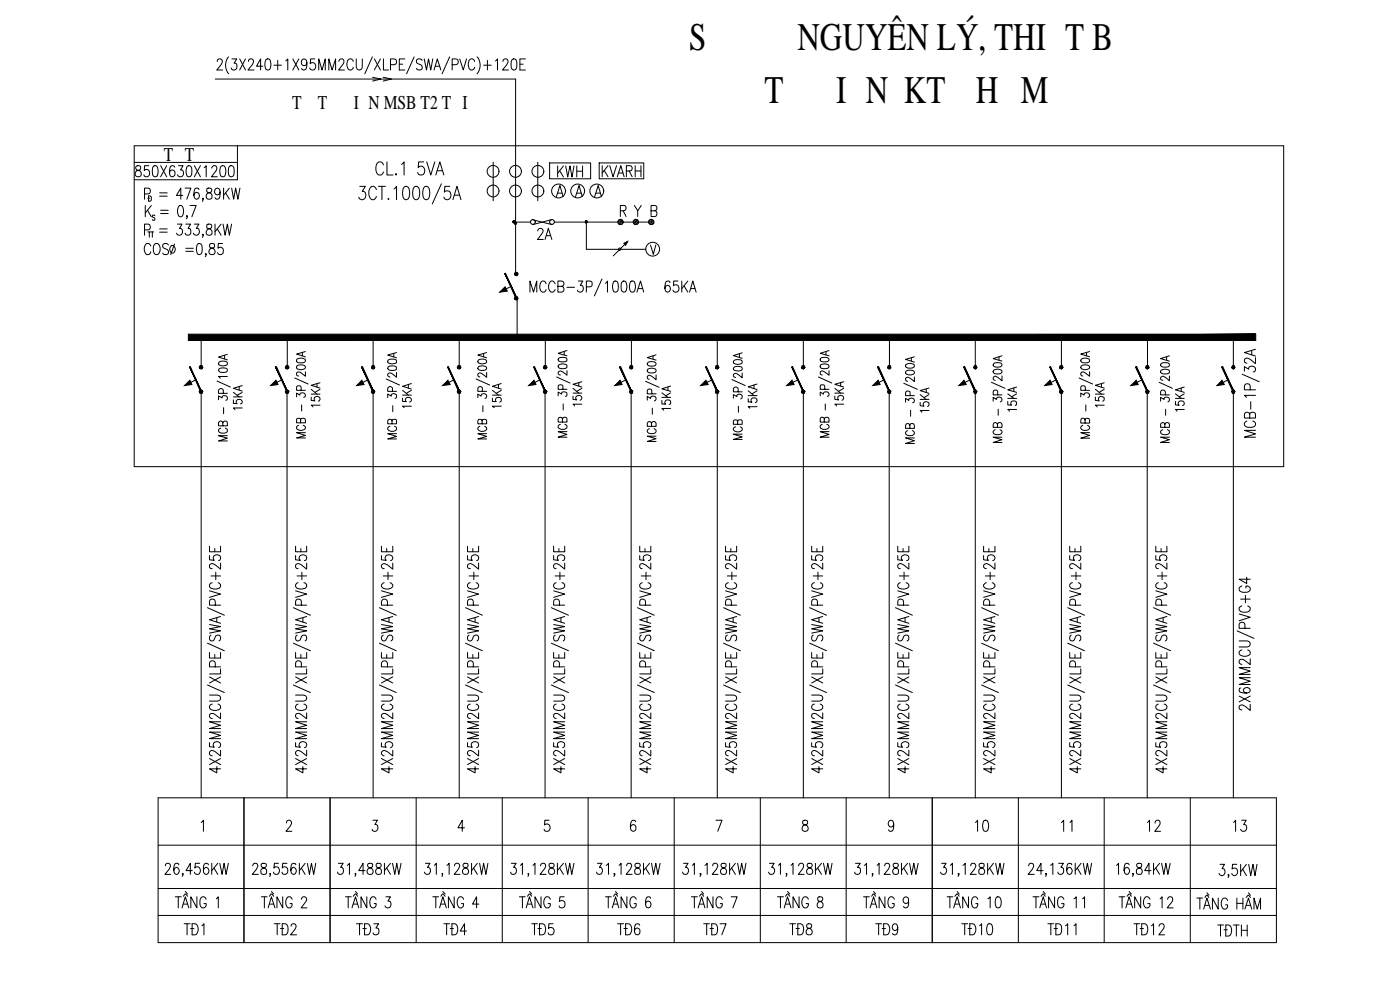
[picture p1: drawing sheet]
<svg xmlns="http://www.w3.org/2000/svg" width="353mm" height="250mm" viewBox="0 0 353 250" stroke-linecap="round" stroke-linejoin="round" font-family="sans-serif">
<defs><g id="words">
<g font-size="9.8">
<text x="173.8" y="12.7">SƠ ĐỒ NGUYÊN LÝ, THIẾT BỊ</text>
<text x="192.8" y="25.9">TỦ ĐIỆN KTĐ HẦM</text>
</g>
<g font-size="6.2">
<text x="33.2" y="45.9">850x630X1200</text>
<text x="139.7" y="45.9">KwH</text>
<text x="151" y="45.9">KvARH</text>
<text x="134.8" y="61.7">2A</text>
<text x="245.2" y="211">10</text>
<text x="271.6" y="211" transform="rotate(-90 271.6 211)">11</text>
<text x="288.6" y="211">12</text>
<text x="310.4" y="211">13</text>
<text x="45.5" y="237.1">t®1</text>
<text x="68.4" y="237.1">t®2</text>
<text x="88.9" y="237.1">t®3</text>
<text x="111.1" y="237.1">t®4</text>
<text x="133.3" y="237.1">t®5</text>
<text x="154.9" y="237.1">t®6</text>
<text x="176.7" y="237.1">t®7</text>
<text x="198.3" y="237.1">t®8</text>
<text x="220.1" y="237.1">t®9</text>
<text x="241.7" y="237.1">t®10</text>
<text x="263.5" y="237.1">t®11</text>
<text x="285" y="237.1">t®12</text>
<text x="306.2" y="237.4">t®th</text>
</g>
<g font-size="4.9">
<text x="73.7" y="27.4">TỪ TỦ ĐIỆN MSB T2 TỚI</text>
<text x="41.3" y="40.6">TĐT</text>
</g>
<text font-size="4.4" x="36.3" y="61">tt</text>
<text font-size="4" x="36.3" y="51.9">®</text>
</g></defs>
<g fill="none" stroke="#000" stroke-width=".25">
<path d="M54.3 19.9h75.8v49.2M54.8 15.5l.1-.4 .3-.2 .6 .1a.85 .85 0 0 1 0 1.3l-1.1 1.3h1.4M57.7 14.3a3.3 3.3 0 0 0 0 4.3M58.5 14.9h1.2l-.6 1a.87 .87 0 0 1 .7 1 .87 .87 0 0 1-1 .7l-.3-.1-.2-.4M60.5 14.9l1.4 2.7M61.9 14.9l-1.4 2.7M62.7 15.5v-.4l.4-.2h.4l.3 .2a.98 .98 0 0 1-.2 1.2l-1 1.3h1.5M66.3 16.7h-1.6l1-1.8v2.7M67.1 15l.6-.1a1.66 1.66 0 0 1 .5 2.2l-.2 .4-.6 .1a1.66 1.66 0 0 1-.5-2.2zM69.1 16.4h1.9M70 15.2v2.4M72.1 15.4l.5-.5v2.7"/>
<path d="M73.9 14.9l1.5 2.7M75.4 14.9l-1.5 2.7M77.4 15.8a.72 .72 0 0 1-.8 .8 .72 .72 0 0 1-.6-1 .7 .7 0 0 1 .4-.6 .7 .7 0 0 1 .7 0 2.43 2.43 0 0 1 0 2.5l-.6 .1-.4-.3M79.4 14.9h-1l-.2 1.2a.86 .86 0 0 1 1.2 0 .86 .86 0 0 1 0 1.2 .86 .86 0 0 1-1.2 .1l-.1-.3M80.4 17.6v-2.7l.8 2.7 .8-2.7v2.7M82.9 17.6v-2.7l.9 2.7 .9-2.7v2.7M85.5 15.5l.4-.6h.5l.3 .5v.5l-1.3 1.7h1.5M89.1 15.5a.74 .74 0 0 0-1.1-.5 1.86 1.86 0 0 0 .1 2.6 .78 .78 0 0 0 1-.7M89.9 14.9l.1 2.4a.71 .71 0 0 0 .6 .4 .71 .71 0 0 0 .7-.4l.1-2.4M93.9 14.3l-1.9 4.3M94 19.5l2.1 .4-2.1 .5M94.4 14.9l1.6 2.7"/>
<path d="M96 14.9l-1.6 2.7M96.7 19.5l2 .4-2 .5M96.7 14.9v2.7h1.3M98.5 16.3l1.3-.1a.78 .78 0 0 0 0-1.2l-1.3-.1v2.7M100.7 16.2h.9M102.1 14.9h-1.4v2.7h1.4M104.5 14.3l-1.9 4.3M106.5 15.2a.77 .77 0 0 0-.8-.4 .77 .77 0 0 0-.7 .7l.2 .4 .9 .4a.75 .75 0 0 1 .2 1.2 .9 .9 0 0 1-1.3-.2M107 14.9l.6 2.7 .5-2.7 .6 2.7 .5-2.7M109.5 17.6l.8-2.7 .9 2.7M109.8 16.7h1.1M113.4 14.3l-1.9 4.3"/>
<path d="M114.1 16.3l1.2-.1a.78 .78 0 0 0 0-1.2l-1.2-.1v2.7M116 14.9l.8 2.7 .9-2.7M119.7 15.5a.74 .74 0 0 0-1.1-.5 1.86 1.86 0 0 0 .2 2.6 .78 .78 0 0 0 .9-.7M120.3 14.3a3.3 3.3 0 0 1 0 4.3M122 16.4h1.9M122.9 15.2v2.4M125 15.4l.5-.5v2.7M126.9 15.5v-.1a.66 .66 0 0 1 .9-.5 .66 .66 0 0 1 .2 1l-1.2 1.7h1.5M129.2 15l.3-.1 .6 .1a2.65 2.65 0 0 1 0 2.5l-.4 .1-.5-.1a2.65 2.65 0 0 1 0-2.5zM131.1 16.2h.9M132.5 14.9h-1.4v2.7h1.4M33.9 36.8h289.9v80.9h-289.9z"/>
<path d="M59.9 36.8v8.5h-26M33.9 41h26M36.6 51.8v2.9M37.2 53l1 1.7M38.2 51.8l-1.6 1.9M39.1 54.4l-.2-.2-.4 .1-.1 .4a.57 .57 0 0 1 .6 .8l-.3 .1-.3-.2M40.3 48.6h1.9M40.3 49.5h1.9M40.3 57.7h1.9M40.3 58.5h1.9M40.5 53h1.9M40.5 53.8h1.9"/>
<path d="M44.8 56.5h1.1l-.6 1.1a.83 .83 0 0 1 .7 1.3 .83 .83 0 0 1-1.5-.1M45.1 52l.6-.2a1.9 1.9 0 0 1 0 2.9h-.3a2.09 2.09 0 0 1-.3-2.7zM46.1 49.3h-1.6l1.1-1.9v2.8M46.7 47.4h1.4l-1 2.8M46.9 56.5h1.2l-.7 1.1h.4a.88 .88 0 0 1 .3 1.3 .88 .88 0 0 1-1.3 .1l-.1-.2M47.3 54.5l-.2 .2-.1-.2 .1-.2a.55 .55 0 0 1-.1 .9M47.9 51.8h1.6l-1.1 2.9M49 56.5h1.2l-.7 1.1a.83 .83 0 0 1 .7 1.3 .83 .83 0 0 1-1.4-.1M50.2 47.8l-.1-.2-.6-.2a1.53 1.53 0 0 0-.6 1.9l.1 .5a.62 .62 0 0 0 .6 .4 .62 .62 0 0 0 .6-.4 .8 .8 0 0 0 0-.9 .8 .8 0 0 0-1-.3l-.3 .7M51.3 50.1l-.2 .1v-.1v-.1l.2 .1-.2 .7M51.3 59.2l-.2 .1v-.1v-.2l.2 .2-.2 .7M52.2 47.6a.72 .72 0 0 0 .6 1 .82 .82 0 0 1 .7 1.2 .82 .82 0 0 1-1.3 .3l-.1-.1a.99 .99 0 0 1 1-1.5 .57 .57 0 0 0 .3-.6 .57 .57 0 0 0-.4-.5z"/>
<path d="M52.2 56.6a.72 .72 0 0 0 .6 1.1 .81 .81 0 0 1 .6 1.3 .81 .81 0 0 1-1.3 0 .81 .81 0 0 1 .5-1.3l.5-.1a.57 .57 0 0 0 .3-.6 .57 .57 0 0 0-.4-.5zM54.2 56.5v2.8M54.8 57.7l1 1.6M55.5 48.4a.7 .7 0 0 1-.3 .6 .7 .7 0 0 1-.8 0 .83 .83 0 0 1-.3-1.1 .83 .83 0 0 1 1.1-.3 2.43 2.43 0 0 1 0 2.5 .6 .6 0 0 1-1-.3M55.8 56.5l-1.6 1.9M56.3 56.5l.5 2.8 .5-2.8 .6 2.8 .5-2.8M56.4 47.4v2.8M56.9 48.6l1 1.6M57.9 47.4l-1.5 1.9M58.4 47.4l.5 2.8 .5-2.8 .6 2.8 .5-2.8M90.7 47h1.4l-.7 1.3a1.01 1.01 0 0 1 .8 1.4 1.01 1.01 0 0 1-1.6 .3l-.1-.3M94.9 47.8a.89 .89 0 0 0-.8-.9 .89 .89 0 0 0-.9 .9 2.15 2.15 0 0 0 .6 2.5 1 1 0 0 0 1.1-.8"/>
<path d="M95.4 47h1.8M96.3 47v3.3M96.7 41.6a.89 .89 0 0 0-.9-.8 .89 .89 0 0 0-.9 .8 2.04 2.04 0 0 0 .7 2.5 .9 .9 0 0 0 1.1-.7M97.6 40.8v3.3h1.5M97.9 50.2l.1-.2 .1 .2-.1 .1zM99.4 47.6l.6-.6v3.3M99.9 43.8l.1 .2-.1 .1-.1-.1zM101.3 41.5l.6-.7v3.3M101.9 47.2l.7-.2a1.62 1.62 0 0 1 .7 1.9l-.4 1.3-.6 .1a1.62 1.62 0 0 1-.8-1.9zM104.5 47.2l.6-.2a1.62 1.62 0 0 1 .8 1.9l-.4 1.3-.7 .1a1.62 1.62 0 0 1-.7-1.9zM106.9 40.8h-1.3l-.1 1.4a1.08 1.08 0 0 1 1.7 .6 1.08 1.08 0 0 1-1.2 1.3l-.4-.1-.2-.5M107 47.2l.6-.2a1.62 1.62 0 0 1 .8 1.9l-.4 1.3-.6 .1a1.62 1.62 0 0 1-.8-1.9z"/>
<path d="M107.6 40.8l1.1 3.3 1-3.3M109.9 44.1l1-3.3 1.1 3.3M110.3 43h1.3M111.3 46.3l-2.3 5.1M113.5 47h-1.3l-.1 1.4a.97 .97 0 0 1 1.2-.2 .97 .97 0 0 1 .4 1.2 .91 .91 0 0 1-.7 .9 .91 .91 0 0 1-1-.6M114.2 50.3l1.1-3.3 1 3.3M114.6 49.2h1.3M124.4 40.9v9.7M129.6 56h4.2M135.6 40.9v9.7M138.6 41.1h10.4v4h-10.4zM140.3 49.6l.9-2.8 .9 2.8"/>
<path d="M140.7 48.7h1M145.2 49.6l.9-2.8 .8 2.8M145.5 48.7h1.1M147.9 56v6.9h8.2M150 49.6l.9-2.8 .8 2.8M150.3 48.7h1.1M151.1 41.1h11.3v4h-11.3zM156.5 53.1h.9l.3-.1 .2-.4-.2-.7-1.2-.1v2.8M156.5 56h.1M156.5 55.3l-.7 .7h-15.9M156.9 55.4l-.9 .9M157 55.6l-.9 .9"/>
<path d="M157.2 55.8l-.9 .8M157.2 56.2l-.4 .4M157.2 53.1l.7 1.5M160 51.8l.9 1.3v1.5M160.4 56h.1M160.4 55.3l-.6 .7h-2.8M160.7 55.4l-.9 .9M160.9 56h2.7M160.9 55.6l-.9 .9M161 55.8l-.8 .8M161 56.2l-.3 .4M161.7 51.8l-.8 1.3"/>
<path d="M163.6 55.8l.9 .8M163.7 56.2l.4 .4M163.8 55.6l.9 .9M164 55.4l.9 .9M164.2 53.1h1a.69 .69 0 0 0 .5-.6 .69 .69 0 0 0-.5-.7h-1v2.8h1a.77 .77 0 0 0 .5-.7 .77 .77 0 0 0-.5-.8M164.3 56h.1M164.3 55.3l.7 .7M38 62a.77 .77 0 0 0-.7-.6 .77 .77 0 0 0-.8 .6 1.89 1.89 0 0 0 .5 2.2 .8 .8 0 0 0 1-.7M39.1 61.5a.9 .9 0 0 1 .9 .1 .9 .9 0 0 1 .4 .9l-.1 1a.82 .82 0 0 1-1 .7 .82 .82 0 0 1-.6-1.1 1.7 1.7 0 0 1 .4-1.6zM42.5 61.8a.77 .77 0 0 0-.8-.4 .77 .77 0 0 0-.7 .6l.2 .5 .8 .4a.75 .75 0 0 1 .3 1.2 .9 .9 0 0 1-1.3-.3M43.1 62l.3-.1a.96 .96 0 0 1 .8 1 .96 .96 0 0 1-.8 .9l-.3-.1a1.21 1.21 0 0 1 0-1.7zM44 61.5l-.9 2.7"/>
<path d="M46.9 62.6h1.9M46.9 63.4h1.9M49.9 61.5l.3-.1 .5 .1a2.65 2.65 0 0 1 0 2.6l-.5 .1a1.66 1.66 0 0 1-.5-2.3zM52 64.1l-.1 .1-.1-.1 .1-.2 .1 .2-.2 .6M53 61.5a.64 .64 0 0 0 .2 1 .9 .9 0 0 1 1 .6 .9 .9 0 0 1-.5 1.1 .81 .81 0 0 1-1-.6 .81 .81 0 0 1 .6-1l.5-.1a.73 .73 0 0 0 .2-1l-.3-.1zM56.1 61.4h-1l-.1 1.2a.79 .79 0 0 1 1-.2 .79 .79 0 0 1 .3 1 .75 .75 0 0 1-.6 .8 .75 .75 0 0 1-.8-.5M128.8 72.3l-2.7 1.4M130.4 75.2v9.6M133.7 73.7v-2.8l.9 2.8 .8-2.8v2.8M137.7 71.6a.73 .73 0 0 0-1.1-.6 1.83 1.83 0 0 0 .2 2.7 .79 .79 0 0 0 .9-.7M140 71.6a.8 .8 0 0 0-1.2-.6 1.83 1.83 0 0 0 .2 2.7 .9 .9 0 0 0 1-.7M140.7 72.2h1a.67 .67 0 0 0 .6-.7 .67 .67 0 0 0-.6-.6h-1v2.8h1a.74 .74 0 0 0 .6-.8 .74 .74 0 0 0-.6-.7"/>
<path d="M143 72.4h1.9M145.9 70.9h1.1l-.6 1a.81 .81 0 0 1 .7 1.3 .81 .81 0 0 1-1.4-.1M147.9 72.3l1.3-.1 .2-.4-.1-.7-.4-.2h-1v2.8M151.8 70.4l-1.9 4.2M152.7 71.4l.5-.5v2.8M154.8 71l.5-.1a1.29 1.29 0 0 1 .7 1.5l-.1 .7-.3 .4-.5 .2a1.61 1.61 0 0 1-.5-2.3zM156.7 62.9h6.2M157 71l.5-.1a1.76 1.76 0 0 1 .5 2.2l-.2 .4-.3 .2-.5-.2-.3-.4a3.2 3.2 0 0 1 .3-2.1zM158.3 60.9l-3.6 3.6M159.1 71l.5-.1a1.76 1.76 0 0 1 .6 2.2l-.2 .4-.6 .2a1.61 1.61 0 0 1-.5-2.3zM160.7 73.7l.9-2.8 .8 2.8M161 72.8h1.1"/>
<path d="M164.1 61.8l.7 2.3 .6-2.3M169 71.3l-.1-.3-.6-.1a1.86 1.86 0 0 0-.5 2.4 .62 .62 0 0 0 .6 .4 .62 .62 0 0 0 .6-.4 .86 .86 0 0 0-.7-1.4l-.3 .2-.3 .7M171 70.9h-1.1v1.2a.86 .86 0 0 1 1.1 0 .86 .86 0 0 1 0 1.2 .86 .86 0 0 1-1.1 .1l-.2-.3M172 70.9v2.8M172.5 72.1l1 1.6M173.5 70.9l-1.5 1.9M173.9 73.7l.9-2.8 .8 2.8M174.3 72.8h1M49.3 95.8l-2.7 1.4M50.7 85v7.8M50.7 98.9v102.3M54.7 96.1l3.4 1.5"/>
<path d="M55.3 93l.8-.2 1.2 .2v.7l-.9 .2a.96 .96 0 0 1-1.3-.6zM55.3 91.3l.8-.2h.9a.63 .63 0 0 1 .3 .9l-.3 .1a1.22 1.22 0 0 1-1.9-.5zM56.3 99.2l-.1-1-.3-.2-.6 .2-.2 1h2.2M56.6 89.6v.9M57.3 94.9h-2.2l.5 .5M57.3 89.3l-2.2 .7 2.2 .7M58.9 98.9l1.4 1.2M60.3 97.5v.9M61.1 97.2l-2.2 .7 2.2 .7M61.1 98.9l-1.3 .8M71 95.8l-2.7 1.4M72.4 98.9v102.3"/>
<path d="M72.5 85v7.8M74.4 95.3l3.3 1.5M74.9 92.3l.9-.3a.94 .94 0 0 1 1.2 .7 1.69 1.69 0 0 1-2.1 .3zM74.9 90.5l.3-.1a1.22 1.22 0 0 1 1.8 .6 1.69 1.69 0 0 1-2.1 .2zM76 98.4v-.7l-.2-.4-.9 .1-.1 1h2.2M76.3 88.9v.8M77 93.7v1.2l-1.4-1.1h-.6l-.2 .7 .5 .3M77 88.6l-2.2 .7 2.2 .7M78.5 99.4h2.2M78.5 98.2l1.5 1.2M80 96.8v.8M80.7 96.5l-2.2 .6 2.2 .7"/>
<path d="M80.7 98.2l-1.3 .7M92.7 95.8l-2.7 1.4M94.1 85v7.8M94.1 98.9v102.3M97.4 95.6l3.4 1.5M97.9 92.5l.8-.2 1.3 .2v.6l-.9 .3a.96 .96 0 0 1-1.3-.6zM97.9 90.8l.8-.3 .9 .1a.63 .63 0 0 1 .4 .9l-.4 .1a1.22 1.22 0 0 1-1.8-.5zM99 98.7l-.1-1-.3-.2-.7 .2-.1 1h2.2M99.3 89.1v.9M100 93.9v1.2l-1.3-1a.55 .55 0 0 0-.9 .2 .55 .55 0 0 0 .6 .8M100 88.9l-2.2 .6 2.2 .7M101.5 99.6h2.3"/>
<path d="M101.5 98.4l1.5 1.2M103 97v.8M103.8 96.7l-2.3 .7 2.3 .7M103.8 98.4l-1.3 .8M114.4 95.8l-2.8 1.4M115.8 85v7.8M115.8 98.9v102.3M120.1 95.6l3.4 1.5M120.7 92.5l.8-.2a.96 .96 0 0 1 1.3 .6 1.45 1.45 0 0 1-2.3 0zM120.7 90.8l.8-.3a.94 .94 0 0 1 1.3 .7 1.45 1.45 0 0 1-2.3 0zM121.7 98.7l-.1-1-.3-.2a.61 .61 0 0 0-.8 .4v.8h2.3M122 89.1v.9"/>
<path d="M122.8 93.9v1.2l-1.6-1.1-.5 .1-.2 .3 .2 .5 .3 .2M122.8 88.9l-2.3 .6 2.3 .7M124.2 99.6h2.2M124.2 98.4l1.5 1.2M125.7 97v.8M126.4 96.7l-2.2 .7 2.2 .7M126.4 98.4l-1.2 .8M136.1 95.8l-2.7 1.4M137.5 98.9v102.3M137.5 85v7.8M140.4 95.1l3.4 1.5M140.8 99.8v-.9l.9 .5v-.3a.69 .69 0 0 1 1-.2 .69 .69 0 0 1 .1 1h-.2"/>
<path d="M140.9 92a2.1 2.1 0 0 1 2 0 .63 .63 0 0 1-.3 .9l-.5 .1a.94 .94 0 0 1-1.3-.7zM140.9 90.4l.8-.3 1.2 .3v.6l-.8 .2a.96 .96 0 0 1-1.3-.6zM142 98.2l-.1-1.1-.4-.1-.6 .1-.1 1.1h2.2M142.3 88.6v.9M143 93.5v1.1l-1-.8a.61 .61 0 0 0-.8-.2 .61 .61 0 0 0-.3 .8l.5 .1M143 88.4l-2.2 .7 2.2 .6M144.5 99.9v.8l1 .1a.69 .69 0 0 1 0-.9 .69 .69 0 0 1 1 0 .69 .69 0 0 1 0 .9l-.2 .1M144.5 99.1h2.3M144.5 97.9l1.5 1.2M146 96.5v.8M146.8 96.3l-2.3 .6 2.3 .7M146.8 97.9l-1.3 .8"/>
<path d="M157.8 95.8l-2.7 1.4M159.2 98.9v102.3M159.3 85v7.8M162.8 96.1l3.5 1.6M163.4 93.1a1.62 1.62 0 0 1 2.1 .2v.2a1.45 1.45 0 0 1-2.2 0zM163.4 91.4l.8-.2a.96 .96 0 0 1 1.3 .6 1.45 1.45 0 0 1-2.2 0zM164.4 99.3l-.1-1-.3-.2-.5 .1-.2 1.1h2.2M164.7 89.7v.8M165.5 94.5v1.3l-1.6-1.2-.6 .4 .1 .5 .4 .1M165.5 89.5l-2.2 .7 2.2 .6M166.9 99.1l1.6 1.1M168.5 97.6v.8"/>
<path d="M169.2 97.3l-2.3 .7 2.3 .7M169.2 99.1l-1.3 .7M179.5 95.8l-2.8 1.4M180.9 85v7.8M180.9 98.9v102.3M184.6 95.7l3.4 1.5M185.1 92.6l.8-.2 1.2 .2v.7l-.8 .2a.96 .96 0 0 1-1.3-.6zM185.1 90.9l.8-.2h.9a.63 .63 0 0 1 .3 .9l-.3 .2a1.22 1.22 0 0 1-1.8-.6zM186.2 98.8l-.1-1-.4-.2-.6 .2-.1 1h2.2M186.5 89.2v.9M187.2 94v1.2l-1.3-1a.55 .55 0 0 0-.9 .3 .55 .55 0 0 0 .6 .7M187.2 89l-2.2 .7 2.2 .7"/>
<path d="M188.7 99.8h2.3M188.7 98.5l1.5 1.3M190.2 97.1v.9M191 96.8l-2.3 .7 2.3 .7M191 98.5l-1.3 .8M201.2 95.8l-2.8 1.4M202.6 85v7.8M202.6 98.9v102.3M206.4 95.1l3.4 1.5M206.9 99.8v-.9l.8 .5a.65 .65 0 0 1 1-.6 .65 .65 0 0 1 0 1.1M207 92l.3-.1a1.22 1.22 0 0 1 1.8 .5 1.69 1.69 0 0 1-2.1 .3zM207 90.4l.8-.3a.96 .96 0 0 1 1.3 .6 1.69 1.69 0 0 1-2.1 .3z"/>
<path d="M208 98.2v-.8l-.2-.3h-.8l-.1 1.1h2.2M208.4 88.6v.9M209.1 93.5v1.1l-1.1-.8a.61 .61 0 0 0-.8-.2 .61 .61 0 0 0-.2 .8l.4 .1M209.1 88.4l-2.2 .7 2.2 .6M210.6 99.9v.8l.9 .1a.7 .7 0 0 1 .1-.9 .7 .7 0 0 1 .9 0 .7 .7 0 0 1 .1 .9l-.2 .1M210.6 99.1h2.2M210.6 97.9l1.4 1.2M212 96.5v.8M212.8 96.3l-2.2 .6 2.2 .7M212.8 97.9l-1.3 .8M222.9 95.8l-2.7 1.4M224.3 98.9v102.3"/>
<path d="M224.4 85v7.8M228 96.6l3.4 1.6M228.5 93.6l.9-.3a.94 .94 0 0 1 1.2 .7 1.45 1.45 0 0 1-2.2 0zM228.5 91.9a1.62 1.62 0 0 1 2.1 .2v.2a1.45 1.45 0 0 1-2.2 0zM229.6 99.8l-.1-1.1h-.9l-.2 .3v.8h2.2M229.9 90.2v.9M230.6 95.1v1.1l-1.4-1h-.6l-.2 .6 .5 .3M230.6 90l-2.2 .6 2.2 .7M232.1 99.5l1.5 1.2M233.6 98.1v.8M234.3 97.8l-2.2 .7 2.2 .7M234.3 99.5l-1.2 .8"/>
<path d="M244.6 95.8l-2.7 1.4M246 85v7.8M246 98.9v102.3M250.1 96.4l3.4 1.5M250.6 93.3a1.62 1.62 0 0 1 2.1 .3v.2a1.45 1.45 0 0 1-2.2 0zM250.6 91.7l.9-.3a.96 .96 0 0 1 1.2 .7 1.45 1.45 0 0 1-2.2 0zM251.7 99.6l-.1-1.1-.3-.1h-.6l-.2 1.2h2.2M252 90v.8M252.7 94.8v1.2l-1.6-1.1-.6 .3 .1 .6 .4 .1M252.7 89.7l-2.2 .7 2.2 .7M254.2 99.3l1.5 1.1M255.7 97.8v.9"/>
<path d="M256.4 97.6l-2.2 .7 2.2 .6M256.4 99.3l-1.2 .8M266.3 95.8l-2.8 1.4M267.7 85v7.8M267.7 98.9v102.3M272.2 95.3l3.4 1.5M272.7 92.3l.9-.3a.94 .94 0 0 1 1.2 .7 1.45 1.45 0 0 1-2.2 0zM272.7 90.5a1.62 1.62 0 0 1 2.1 .3v.2a1.45 1.45 0 0 1-2.2 0zM273.8 98.4l-.1-1-.9-.1-.2 .4v.7h2.2M274.1 88.9v.8M274.8 93.7v1.2l-1.4-1.1h-.6l-.2 .7 .5 .3M274.8 88.6l-2.2 .7 2.2 .7"/>
<path d="M276.3 99.4h2.2M276.3 98.2l1.5 1.2M277.8 96.8v.8M278.5 96.5l-2.2 .6 2.2 .7M278.5 98.2l-1.3 .7M288 95.8l-2.8 1.4M289.4 98.9v102.3M289.4 85v7.8M292.4 96.4l3.3 1.5M292.9 93.3a2.1 2.1 0 0 1 2 0 .63 .63 0 0 1-.3 .9l-.6 .1a.94 .94 0 0 1-1.3-.7zM292.9 91.7l.8-.3 1.2 .3v.6l-.9 .3a.96 .96 0 0 1-1.3-.7zM293.9 99.6v-.8a.62 .62 0 0 0-.6-.5 .62 .62 0 0 0-.6 .5v.8h2.3"/>
<path d="M294.3 90v.8M295 94.8v1.2l-1.1-.9a.63 .63 0 0 0-.8-.2 .63 .63 0 0 0-.2 .9l.4 .1M295 89.7l-2.3 .7 2.3 .7M296.5 99.3l1.4 1.1M297.9 97.8v.9M298.7 97.6l-2.2 .7 2.2 .6M298.7 99.3l-1.3 .8M309.7 95.8l-2.7 1.4M311.1 85v7.8M311.1 98.9v102.3M313.3 94.4l4.3 1.9M313.9 93.6v-1.2l1.1 .7a.84 .84 0 0 1 1.1-.7 .84 .84 0 0 1 .3 1.3l-.3 .1"/>
<path d="M315.3 98.3v-1a.75 .75 0 0 0-.7-.6 .75 .75 0 0 0-.7 .6v1h2.8M315.7 88.4v1.1M316.7 99.7h-2.8l.5 .5M316.7 90.2v1.5l-1.4-1.1a.79 .79 0 0 0-.9-.3 .79 .79 0 0 0-.5 .8l.1 .3 .5 .2M316.7 88.1l-2.8 .8 2.8 .9M55.1 100.8v-1l.9 .5a.66 .66 0 0 1 1-.5 .66 .66 0 0 1 0 1.2M55.7 107.9a.66 .66 0 0 0-.6 .9 .66 .66 0 0 0 .9 .4h.5a.65 .65 0 0 0 .8-.5 .65 .65 0 0 0-.5-.8M56.2 106.6a.59 .59 0 0 1 .6-.4 .59 .59 0 0 1 .5 .4v.8h-2.2l.2-1 .3-.2 .5 .2 .1 1M56.4 102.8v1.5M57.3 109.8h-2.2l2.2 .7-2.2 .7h2.2M58.9 100.8v.9l.9 .1a.73 .73 0 0 1 .4-1.2 .73 .73 0 0 1 .9 .9l-.5 .3M58.9 100.1h2.2"/>
<path d="M61.1 102.9h-2.2l.4 .4M74.8 100.1v-1l.8 .5a.65 .65 0 0 1 1-.5 .65 .65 0 0 1 0 1.1M75.3 107.2l-.4 .3a.97 .97 0 0 0 .5 1 .97 .97 0 0 0 1.1-.1 .66 .66 0 0 0 .5-.8l-.5-.4M75.8 105.8l.5-.3h.5l.2 .3v.8h-2.2l.1-1 .3-.1 .6 .1v1M76.1 102.1v1.5M77 109.1h-2.2l2.2 .7-2.2 .6h2.2M78.5 100.1v.9l.9 .1a.7 .7 0 0 1 .1-1 .7 .7 0 0 1 1 0 .7 .7 0 0 1 0 1h-.2M80.7 102.2h-2.2l.4 .4M97.8 100.3v-.9l.9 .5a.64 .64 0 0 1 1-.6 .64 .64 0 0 1-.1 1.1M98.4 107.5a.66 .66 0 0 0-.6 .8 1.44 1.44 0 0 0 2.2 0v-.5l-.5-.3M98.9 106.1l.4-.4 .7 .1v.3v.8h-2.2l.1-1.1 .3-.1 .5 .1 .2 1.1M99.1 102.3v1.5"/>
<path d="M100 109.3h-2.2l2.2 .7-2.2 .7h2.2M101.5 100.4v.8l1 .1a.73 .73 0 0 1 .4-1.2 .73 .73 0 0 1 .9 .9l-.5 .4M103.8 102.4h-2.3l.4 .4M120.5 100.3v-.9l.9 .5a.65 .65 0 0 1 .9-.6 .65 .65 0 0 1 0 1.1M121 107.5l-.5 .4v.4a1.42 1.42 0 0 0 2.3 0v-.4l-.6-.4M121.6 106.1l.1-.3 .3-.1 .6 .1 .2 .3v.8h-2.3v-.8l.2-.3h.8l.1 1.1M121.8 102.3v1.5M122.8 109.3h-2.3l2.3 .7-2.3 .7h2.3M124.2 100.4v.8l1 .1a.68 .68 0 0 1 0-.9 .68 .68 0 0 1 1 0 .68 .68 0 0 1 0 .9l-.1 .1M126.4 102.4h-2.2l.5 .4M141.4 107a.66 .66 0 0 0-.6 .8 .66 .66 0 0 0 .9 .5h.5a.65 .65 0 0 0 .8-.5 .65 .65 0 0 0-.5-.8M141.9 105.7l.2-.4 .2-.1 .5 .1 .2 .4v.7h-2.2v-.7l.2-.4h.7l.2 1.1"/>
<path d="M142.1 101.8v1.6M143 108.8h-2.2l2.2 .7-2.2 .7h2.2M146.8 101.9h-2.3l.4 .5M163.3 100.9v-1l.8 .5a.67 .67 0 0 1 1-.5 .67 .67 0 0 1-.1 1.2M163.8 108.1a.65 .65 0 0 0-.5 .8 .65 .65 0 0 0 .8 .4h.6a.65 .65 0 0 0 .8-.4 .65 .65 0 0 0-.5-.8M164.3 106.7l.4-.4a.61 .61 0 0 1 .8 .4v.8h-2.2v-.8l.2-.3 .4-.1 .3 .2 .1 1M164.5 102.9v1.6M165.5 110h-2.2l2.2 .6-2.2 .7h2.2M166.9 101v.8l1 .1a.68 .68 0 0 1 .1-.9 .68 .68 0 0 1 .9 0 .68 .68 0 0 1 .1 .9l-.2 .1M166.9 100.2h2.3M169.2 103h-2.3l.5 .4M185 100.4v-.9l.9 .5a.64 .64 0 0 1 .9-.5 .64 .64 0 0 1 0 1.1"/>
<path d="M185.6 107.6a.66 .66 0 0 0-.6 .8 1.44 1.44 0 0 0 2.2 0l-.1-.5-.4-.3M186.1 106.2l.4-.4 .6 .2 .1 .2v.8h-2.2l.1-1 .3-.2 .5 .2 .2 1M186.3 102.4v1.5M187.2 109.5h-2.2l2.2 .7-2.2 .6h2.2M188.7 100.5v.8l1 .1a.73 .73 0 0 1 .4-1.2 .73 .73 0 0 1 .9 .9l-.5 .4M191 102.5h-2.3l.4 .4M207.4 107a.65 .65 0 0 0-.5 .8 .65 .65 0 0 0 .8 .5h.5a.66 .66 0 0 0 .9-.5 .66 .66 0 0 0-.6-.8M207.9 105.7a.62 .62 0 0 1 .6-.5 .62 .62 0 0 1 .6 .5v.7h-2.2v-.7a.51 .51 0 0 1 .5-.5 .51 .51 0 0 1 .5 .5v.7M208.2 101.8v1.6M209.1 108.8h-2.2l2.2 .7-2.2 .7h2.2M212.8 101.9h-2.2l.4 .5M228.4 101.4v-1l.8 .6a.65 .65 0 0 1 1-.6 .65 .65 0 0 1 0 1.1"/>
<path d="M228.9 108.6a.65 .65 0 0 0-.5 .8 .65 .65 0 0 0 .8 .4h.6a.65 .65 0 0 0 .8-.4 .65 .65 0 0 0-.5-.8M229.5 107.2l.4-.4 .5 .1 .2 .3v.8h-2.2l.2-1.1 .5-.1 .3 .2 .1 1M229.7 103.4v1.6M230.6 110.4h-2.2l2.2 .7-2.2 .7h2.2M232.1 101.5v.8l1 .1a.7 .7 0 0 1 0-.9 .7 .7 0 0 1 1 0 .7 .7 0 0 1 0 .9l-.2 .1M232.1 100.7h2.2M234.3 103.5h-2.2l.4 .4M250.5 101.1v-.9l.8 .5a.67 .67 0 0 1 1.1-.5 .67 .67 0 0 1-.1 1.1M251 108.3a.65 .65 0 0 0-.5 .8 .65 .65 0 0 0 .8 .5h.6a.65 .65 0 0 0 .8-.5 .65 .65 0 0 0-.5-.8M251.6 107l.4-.5a.61 .61 0 0 1 .7 .5v.8h-2.2v-.8l.2-.3 .4-.2 .4 .2 .1 1.1M251.8 103.2v1.5M252.7 110.2h-2.2l2.2 .7-2.2 .7h2.2"/>
<path d="M254.2 101.2v.9l1 .1a.68 .68 0 0 1 0-.9 .68 .68 0 0 1 .9 0 .68 .68 0 0 1 .1 .9h-.2M254.2 100.4h2.2M256.4 103.2h-2.2l.4 .5M272.6 100.1v-1l.8 .5a.65 .65 0 0 1 1-.5 .65 .65 0 0 1 0 1.1M273.1 107.2a.65 .65 0 0 0-.5 .8 .65 .65 0 0 0 .8 .5h.6a.65 .65 0 0 0 .8-.5 .65 .65 0 0 0-.5-.8M273.7 105.9l.4-.4h.5l.2 .4v.8h-2.2l.2-1.2h.4l.4 .2 .1 1M273.9 102.1v1.5M274.8 109.1h-2.2l2.2 .7-2.2 .7h2.2M276.3 100.1v.9l.9 .1a.7 .7 0 0 1 .1-1 .7 .7 0 0 1 1 0 .7 .7 0 0 1 0 1h-.2M278.5 102.2h-2.2l.4 .4M292.7 101.1v-.9l.9 .5a.66 .66 0 0 1 1.1-.5 .66 .66 0 0 1-.1 1.1M293.3 108.3a.66 .66 0 0 0-.5 .8 .66 .66 0 0 0 .8 .5h.5a.65 .65 0 0 0 .9-.5 .65 .65 0 0 0-.5-.8"/>
<path d="M293.8 107a.59 .59 0 0 1 .6-.5 .59 .59 0 0 1 .6 .5v.8h-2.3l.2-1.1 .3-.2 .5 .2 .1 1.1M294 103.2v1.5M295 110.2h-2.3l2.3 .7-2.3 .7h2.3M296.5 101.2v.9l.9 .1a.73 .73 0 0 1 .4-1.2 .73 .73 0 0 1 .9 .8l-.4 .4M296.5 100.4h2.2M298.7 103.2h-2.2l.4 .5M314.5 106.2a.83 .83 0 0 0-.6 1 .83 .83 0 0 0 1.1 .6h.6a.82 .82 0 0 0 1.1-.6 .82 .82 0 0 0-.7-1M315.2 104.5a.76 .76 0 0 1 .8-.6 .76 .76 0 0 1 .7 .6v.9h-2.8v-.9l.1-.4 .4-.2a.7 .7 0 0 1 .8 .6v.9M315.5 101.3v1.9M316.7 108.5h-2.8l2.8 .9-2.8 .8h2.8M52.8 137.7v1.4h2.8v-1.4M54.2 138.3v.8"/>
<path d="M74.6 137.7v1.4h2.8v-1.4M75.9 138.3v.8M96.2 137.7v1.4h2.9v-1.4M97.5 138.3v.8M117.9 137.7v1.4h2.8v-1.4M119.3 138.3v.8M139.6 137.7v1.4h2.8v-1.4M141 138.3v.8M161.4 137.7v1.4h2.8v-1.4M162.7 138.3v.8M183 137.7v1.4h2.8v-1.4M184.3 138.3v.8"/>
<path d="M204.7 137.7v1.4h2.8v-1.4M206.1 138.3v.8M226.4 137.7v1.4h2.8v-1.4M227.8 138.3v.8M248.1 137.7v1.4h2.9v-1.4M249.4 138.3v.8M269.8 137.7v1.4h2.8v-1.4M271.2 138.3v.8M291.5 137.7v1.4h2.8v-1.4M292.9 138.3v.8M52.3 153.2l4.3 1.9M52.8 157.5l2.8 .5-2.8 .6 2.8 .5-2.8 .5"/>
<path d="M52.8 149l2.8 .8-2.8 .8M52.8 140.1v1.1l1.2 .1a.86 .86 0 0 1 .1-1.2 .86 .86 0 0 1 1.2 0 .86 .86 0 0 1 .1 1.2h-.3M53.2 145.2h2.4M53.5 146.9a.73 .73 0 0 0-.5 1.2 1.86 1.86 0 0 0 2.6-.2 .79 .79 0 0 0-.6-1M54.3 152.6l-.1-1.3a.78 .78 0 0 0-1.2 0l-.2 1.3h2.8M54.4 144.3v1.9M54.7 155.8v1M55.6 155.4l-2.8 .9 2.8 .9M55.6 142v1.5l-1.3-1.1a.8 .8 0 0 0-1-.3 .8 .8 0 0 0-.5 .9l.3 .3 .4 .1M74 153.2l4.3 1.9M74.6 157.5l2.8 .5-2.8 .6 2.8 .5-2.8 .5M74.6 149l2.8 .8-2.8 .8"/>
<path d="M74.6 140.1v1.1l1.2 .1a.88 .88 0 0 1-.1-1.2 .88 .88 0 0 1 1.3-.1 .7 .7 0 0 1 .4 .7 .7 .7 0 0 1-.6 .6M74.9 145.2h2.5M75.2 146.9a.74 .74 0 0 0-.5 1.2 1.86 1.86 0 0 0 2.7-.2 .78 .78 0 0 0-.7-1M76 152.6v-1a.75 .75 0 0 0-.7-.6 .75 .75 0 0 0-.7 .6v1h2.8M76.1 144.3v1.9M76.4 155.8v1M77.4 155.4l-2.8 .9 2.8 .9M77.4 142v1.5l-1.4-1.1a.8 .8 0 0 0-.9-.3 .8 .8 0 0 0-.5 .9l.2 .3 .4 .1M95.7 153.2l4.3 1.9M96.2 157.5l2.9 .5-2.9 .6 2.9 .5-2.9 .5M96.2 149l2.9 .8-2.9 .8M96.2 140.1v1.1l1.2 .1a.87 .87 0 0 1 .6-1.4 .87 .87 0 0 1 .9 1.3l-.4 .1"/>
<path d="M96.7 145.2h2.4M96.9 146.9a.74 .74 0 0 0-.5 1.2 1.86 1.86 0 0 0 2.7-.2 .89 .89 0 0 0-.7-1M97.7 152.6v-1a.79 .79 0 0 0-.7-.6 .79 .79 0 0 0-.8 .6v1h2.9M97.9 144.3v1.9M98.1 155.8v1M99.1 155.4l-2.9 .9 2.9 .9M99.1 142v1.5l-1.4-1.1a.92 .92 0 0 0-1.5 .2v.4l.3 .3 .4 .1M117.4 153.2l4.3 1.9M117.9 157.5l2.8 .5-2.8 .6 2.8 .5-2.8 .5M117.9 149l2.8 .8-2.8 .8M117.9 140.1v1.1l1.2 .1a.86 .86 0 0 1 .1-1.2 .86 .86 0 0 1 1.2 0 .86 .86 0 0 1 .1 1.2h-.3M118.3 145.2h2.4"/>
<path d="M118.6 146.9a.73 .73 0 0 0-.5 1.2 1.86 1.86 0 0 0 2.6-.2 .79 .79 0 0 0-.6-1M119.4 152.6v-1a.74 .74 0 0 0-.7-.6 .74 .74 0 0 0-.8 .6v1h2.8M119.5 144.3v1.9M119.8 155.8v1M120.7 155.4l-2.8 .9 2.8 .9M120.7 142v1.5l-1.3-1.1a.81 .81 0 0 0-1-.3 .81 .81 0 0 0-.5 .9l.3 .3 .4 .1M139.1 153.2l4.3 1.9M139.6 157.5l2.8 .5-2.8 .6 2.8 .5-2.8 .5M139.6 149l2.8 .8-2.8 .8M139.6 140.1v1.1l1.3 .1a.86 .86 0 0 1 0-1.2 .86 .86 0 0 1 1.2 0 .86 .86 0 0 1 .1 1.2h-.3M140 145.2h2.4M140.3 146.9a.74 .74 0 0 0-.5 1.2 1.86 1.86 0 0 0 2.6-.2 .78 .78 0 0 0-.7-1"/>
<path d="M141.1 152.6l-.1-1.3a.78 .78 0 0 0-1.2 0l-.2 1.3h2.8M141.2 144.3v1.9M141.5 155.8v1M142.4 155.4l-2.8 .9 2.8 .9M142.4 142v1.5l-1.3-1.1a.8 .8 0 0 0-1-.3 .8 .8 0 0 0-.5 .9l.3 .3 .4 .1M160.8 153.2l4.2 1.9M161.4 157.5l2.8 .5-2.8 .6 2.8 .5-2.8 .5M161.4 149l2.8 .8-2.8 .8M161.4 140.1v1.1l1.1 .1a.92 .92 0 0 1 .5-1.4 .92 .92 0 0 1 1.2 .9l-.2 .4-.4 .1M161.7 145.2h2.5M162 146.9a.74 .74 0 0 0-.5 1.2 1.86 1.86 0 0 0 2.7-.2 .78 .78 0 0 0-.7-1M162.8 152.6v-1a.75 .75 0 0 0-.7-.6 .75 .75 0 0 0-.7 .6v1h2.8"/>
<path d="M162.9 144.3v1.9M163.2 155.8v1M164.2 155.4l-2.8 .9 2.8 .9M164.2 142v1.5l-1.4-1.1a1.02 1.02 0 0 0-1.3-.1l-.1 .7 .2 .3 .4 .1M182.5 153.2l4.3 1.9M183 157.5l2.8 .5-2.8 .6 2.8 .5-2.8 .5M183 149l2.8 .8-2.8 .8M183 140.1v1.1l1.2 .1a.86 .86 0 0 1 .1-1.2 .86 .86 0 0 1 1.2 0 .86 .86 0 0 1 .1 1.2h-.3M183.5 145.2h2.3M183.7 146.9a.73 .73 0 0 0-.6 1.2 1.83 1.83 0 0 0 2.7-.2 .79 .79 0 0 0-.6-1M184.5 152.6v-1a.74 .74 0 0 0-.8-.6 .74 .74 0 0 0-.7 .6v1h2.8M184.6 144.3v1.9"/>
<path d="M184.9 155.8v1M185.8 155.4l-2.8 .9 2.8 .9M185.8 142v1.5l-1.3-1.1a.81 .81 0 0 0-1-.3 .81 .81 0 0 0-.5 .9l.3 .3 .4 .1M204.2 153.2l4.3 1.9M204.7 157.5l2.8 .5-2.8 .6 2.8 .5-2.8 .5M204.7 149l2.8 .8-2.8 .8M204.7 140.1v1.1l1.2 .1a.86 .86 0 0 1 .1-1.2 .86 .86 0 0 1 1.2 0 .86 .86 0 0 1 .1 1.2h-.3M205.1 145.2h2.4M205.4 146.9a.73 .73 0 0 0-.5 1.2 1.86 1.86 0 0 0 2.6-.2 .79 .79 0 0 0-.6-1M206.2 152.6l-.1-1.3a.78 .78 0 0 0-1.2 0l-.2 1.3h2.8M206.3 144.3v1.9M206.6 155.8v1"/>
<path d="M207.5 155.4l-2.8 .9 2.8 .9M207.5 142v1.5l-1.3-1.1a.8 .8 0 0 0-1-.3 .8 .8 0 0 0-.5 .9l.3 .3 .4 .1M225.9 153.2l4.2 1.9M226.4 157.5l2.8 .5-2.8 .6 2.8 .5-2.8 .5M226.4 149l2.8 .8-2.8 .8M226.4 140.1v1.1l1.3 .1a.85 .85 0 0 1-.1-1.2 .85 .85 0 0 1 1.2-.1 .69 .69 0 0 1 .5 .7 .69 .69 0 0 1-.6 .6M226.8 145.2h2.4M227.1 146.9a.74 .74 0 0 0-.5 1.2 1.86 1.86 0 0 0 2.6-.2 .78 .78 0 0 0-.7-1M227.9 152.6v-1a.75 .75 0 0 0-.7-.6 .75 .75 0 0 0-.8 .6v1h2.8M228 144.3v1.9M228.3 155.8v1M229.2 155.4l-2.8 .9 2.8 .9"/>
<path d="M229.2 142v1.5l-1.3-1.1a.8 .8 0 0 0-1-.3 .8 .8 0 0 0-.5 .9l.3 .3 .4 .1M247.6 153.2l4.2 1.9M248.1 157.5l2.9 .5-2.9 .6 2.9 .5-2.9 .5M248.1 149l2.9 .8-2.9 .8M248.1 140.1v1.1l1.2 .1a.87 .87 0 0 1 .6-1.4 .87 .87 0 0 1 .9 1.3l-.4 .1M248.5 145.2h2.5M248.8 146.9a.74 .74 0 0 0-.5 1.2 1.86 1.86 0 0 0 2.7-.2 .89 .89 0 0 0-.7-1M249.6 152.6v-1a.79 .79 0 0 0-.7-.6 .79 .79 0 0 0-.8 .6v1h2.9M249.8 144.3v1.9M250 155.8v1M251 155.4l-2.9 .9 2.9 .9M251 142v1.5l-1.4-1.1a.92 .92 0 0 0-1.5 .2v.4l.3 .3 .4 .1"/>
<path d="M269.3 153.2l4.3 1.9M269.8 157.5l2.8 .5-2.8 .6 2.8 .5-2.8 .5M269.8 149l2.8 .8-2.8 .8M269.8 140.1v1.1l1.2 .1a.86 .86 0 0 1 .1-1.2 .86 .86 0 0 1 1.2 0 .86 .86 0 0 1 .1 1.2h-.3M270.2 145.2h2.4M270.5 146.9a.73 .73 0 0 0-.6 1.2 1.86 1.86 0 0 0 2.7-.2 .79 .79 0 0 0-.6-1M271.3 152.6v-1a.74 .74 0 0 0-.8-.6 .74 .74 0 0 0-.7 .6v1h2.8M271.4 144.3v1.9M271.7 155.8v1M272.6 155.4l-2.8 .9 2.8 .9M272.6 142v1.5l-1.3-1.1a.81 .81 0 0 0-1-.3 .81 .81 0 0 0-.5 .9l.3 .3 .4 .1M291 153.2l4.3 1.9"/>
<path d="M291.5 157.5l2.8 .5-2.8 .6 2.8 .5-2.8 .5M291.5 149l2.8 .8-2.8 .8M291.5 140.1v1.1l1.2 .1a.86 .86 0 0 1 .1-1.2 .86 .86 0 0 1 1.2 0 .86 .86 0 0 1 .1 1.2h-.3M291.9 145.2h2.4M292.2 146.9a.74 .74 0 0 0-.5 1.2 1.86 1.86 0 0 0 2.6-.2 .78 .78 0 0 0-.7-1M293 152.6l-.1-1.3a.78 .78 0 0 0-1.2 0l-.2 1.3h2.8M293.1 144.3v1.9M293.4 155.8v1M294.3 155.4l-2.8 .9 2.8 .9M294.3 142v1.5l-1.3-1.1a.8 .8 0 0 0-1-.3 .8 .8 0 0 0-.5 .9l.3 .3 .4 .1M312 159.1l4.3 1.9M312.6 154.8l2.7 .8-2.7 .9"/>
<path d="M312.9 151.1h2.4M313.3 152.8a.73 .73 0 0 0-.6 1.1 1.86 1.86 0 0 0 2.6-.2 .79 .79 0 0 0-.6-.9M313.3 147.8a.76 .76 0 0 0-.6 1.2 1.93 1.93 0 0 0 2.6-.3 .83 .83 0 0 0-1-.9v.5M314 158.4v-.9a.74 .74 0 0 0-.7-.6 .74 .74 0 0 0-.7 .6v.9h2.7M314.1 150.1v1.9M314.5 145.5v1.6l-1.9-1.1h2.7M52.3 172.7l4.3 1.9M52.3 162.2l4.3 1.9M52.8 175.3h2.1a.76 .76 0 0 1 .7 .7 .76 .76 0 0 1-.7 .8h-2.1M52.8 164.5v1.4h2.8v-1.4M52.8 170.7l2.8 1.5M53.2 160.1a.77 .77 0 0 0-.4 .9 .77 .77 0 0 0 .7 .6l.4-.2 .4-.8a.7 .7 0 0 1 .7-.5 .7 .7 0 0 1 .6 .5l-.1 .8-.2 .2"/>
<path d="M53.5 177.5a.73 .73 0 0 0-.5 1.2 1.86 1.86 0 0 0 2.6-.2 .79 .79 0 0 0-.6-1M54.2 165v.9M54.3 168.1l-.1-1.2a.78 .78 0 0 0-1.2 0l-.2 1.2h2.8M55.6 179.8v1.4l-1.7-1.2h-.8l-.3 .3v.4l.3 .3 .4 .2M55.6 168.6v1.3h-2.8M55.6 170.7l-2.8 1.5M74 172.7l4.3 1.9M74 162.2l4.3 1.9M74.6 175.3l2.4 .1a.71 .71 0 0 1 .4 .6 .71 .71 0 0 1-.4 .6l-2.4 .2M74.6 164.5v1.4h2.8v-1.4M74.6 170.7l2.8 1.5M74.9 160.1a.77 .77 0 0 0-.4 .9 .77 .77 0 0 0 .7 .6l.4-.2 .4-.8a.75 .75 0 0 1 1.2-.3 .9 .9 0 0 1-.2 1.3"/>
<path d="M75.2 177.5a.74 .74 0 0 0-.5 1.2 1.86 1.86 0 0 0 2.7-.2 .78 .78 0 0 0-.7-1M75.9 165v.9M76 168.1v-.9a.75 .75 0 0 0-.7-.6 .75 .75 0 0 0-.7 .6v.9h2.8M77.4 179.8v1.4l-1.8-1.2-.5-.1-.5 .4v.4l.6 .5M77.4 168.6v1.3h-2.8M77.4 170.7l-2.8 1.5M95.7 172.7l4.3 1.9M95.7 162.2l4.3 1.9M96.2 175.3h2a.77 .77 0 0 1 .9 .7 .77 .77 0 0 1-.9 .8h-2M96.2 164.5v1.4h2.9v-1.4M96.2 170.7l2.9 1.5M96.7 160.1a.8 .8 0 0 0-.5 .8 .8 .8 0 0 0 .5 .7l.6-.2 .6-1.1a.73 .73 0 0 1 1.2 .3v.5l-.5 .5"/>
<path d="M96.9 177.5a.74 .74 0 0 0-.5 1.2 1.86 1.86 0 0 0 2.7-.2 .89 .89 0 0 0-.7-1M97.5 165v.9M97.7 168.1v-.9a.79 .79 0 0 0-.7-.6 .79 .79 0 0 0-.8 .6v.9h2.9M99.1 179.8v1.4l-1.8-1.2h-.8l-.3 .3a.78 .78 0 0 0 .7 .9M99.1 168.6v1.3h-2.9M99.1 170.7l-2.9 1.5M117.4 172.7l4.3 1.9M117.4 162.2l4.3 1.9M117.9 175.3h2.1a.76 .76 0 0 1 .7 .7 .76 .76 0 0 1-.7 .8h-2.1M117.9 164.5v1.4h2.8v-1.4M117.9 170.7l2.8 1.5M118.3 160.1a.77 .77 0 0 0-.4 .9 .77 .77 0 0 0 .7 .6l.4-.2 .4-.8a.7 .7 0 0 1 .7-.5 .7 .7 0 0 1 .6 .5l-.1 .8-.3 .2"/>
<path d="M118.6 177.5a.73 .73 0 0 0-.5 1.2 1.86 1.86 0 0 0 2.6-.2 .79 .79 0 0 0-.6-1M119.3 165v.9M119.4 168.1v-.9a.74 .74 0 0 0-.7-.6 .74 .74 0 0 0-.8 .6v.9h2.8M120.7 179.8v1.4l-1.7-1.2h-.8l-.3 .3v.4l.3 .3 .4 .2M120.7 168.6v1.3h-2.8M120.7 170.7l-2.8 1.5M139.1 172.7l4.3 1.9M139.1 162.2l4.3 1.9M139.6 175.3l2.5 .1a.71 .71 0 0 1 .3 .6 .71 .71 0 0 1-.3 .6l-2.5 .2M139.6 164.5v1.4h2.8v-1.4M139.6 170.7l2.8 1.5M140 160.1a.77 .77 0 0 0-.4 .9 .77 .77 0 0 0 .7 .6l.4-.2 .4-.8a.75 .75 0 0 1 1.2-.3 .9 .9 0 0 1-.2 1.3"/>
<path d="M140.3 177.5a.74 .74 0 0 0-.5 1.2 1.86 1.86 0 0 0 2.6-.2 .78 .78 0 0 0-.7-1M141 165v.9M141.1 168.1l-.1-1.2a.78 .78 0 0 0-1.2 0l-.2 1.2h2.8M142.4 179.8v1.4l-1.7-1.2-.5-.1-.6 .4v.4l.7 .5M142.4 168.6v1.3h-2.8M142.4 170.7l-2.8 1.5M160.8 172.7l4.2 1.9M160.8 162.2l4.2 1.9M161.4 175.3h1.9a.77 .77 0 0 1 .9 .7 .77 .77 0 0 1-.9 .8h-1.9M161.4 164.5v1.4h2.8v-1.4M161.4 170.7l2.8 1.5M161.7 160.1a.77 .77 0 0 0-.4 .9 .77 .77 0 0 0 .7 .6l.4-.2 .5-1.1a.73 .73 0 0 1 1.3 .3l-.2 .8-.3 .2"/>
<path d="M162 177.5a.74 .74 0 0 0-.5 1.2 1.86 1.86 0 0 0 2.7-.2 .78 .78 0 0 0-.7-1M162.7 165v.9M162.8 168.1v-.9a.75 .75 0 0 0-.7-.6 .75 .75 0 0 0-.7 .6v.9h2.8M164.2 179.8v1.4l-1.4-1-.9-.3-.5 .4v.4l.6 .5M164.2 168.6v1.3h-2.8M164.2 170.7l-2.8 1.5M182.5 172.7l4.3 1.9M182.5 162.2l4.3 1.9M183 175.3h2a.76 .76 0 0 1 .8 .7 .76 .76 0 0 1-.8 .8h-2M183 164.5v1.4h2.8v-1.4M183 170.7l2.8 1.5M183.5 160.1a.8 .8 0 0 0-.5 .8 .8 .8 0 0 0 .5 .7l.6-.2 .5-1.1a.74 .74 0 0 1 1.2 .3v.5l-.4 .5"/>
<path d="M183.7 177.5a.73 .73 0 0 0-.6 1.2 1.83 1.83 0 0 0 2.7-.2 .79 .79 0 0 0-.6-1M184.3 165v.9M184.5 168.1v-.9a.74 .74 0 0 0-.8-.6 .74 .74 0 0 0-.7 .6v.9h2.8M185.8 179.8v1.4l-1.7-1.2h-.8l-.3 .3v.4l.3 .3 .4 .2M185.8 168.6v1.3h-2.8M185.8 170.7l-2.8 1.5M204.2 172.7l4.3 1.9M204.2 162.2l4.3 1.9M204.7 175.3l2.4 .1a.71 .71 0 0 1 .4 .6 .71 .71 0 0 1-.4 .6l-2.4 .2M204.7 164.5v1.4h2.8v-1.4M204.7 170.7l2.8 1.5M205.1 160.1a.77 .77 0 0 0-.4 .9 .77 .77 0 0 0 .7 .6l.4-.2 .4-.8a.75 .75 0 0 1 1.2-.3 .9 .9 0 0 1-.3 1.3"/>
<path d="M205.4 177.5a.73 .73 0 0 0-.5 1.2 1.86 1.86 0 0 0 2.6-.2 .79 .79 0 0 0-.6-1M206.1 165v.9M206.2 168.1l-.1-1.2a.78 .78 0 0 0-1.2 0l-.2 1.2h2.8M207.5 179.8v1.4l-1.7-1.2h-.8l-.3 .3v.4l.3 .3 .4 .2M207.5 168.6v1.3h-2.8M207.5 170.7l-2.8 1.5M225.9 172.7l4.2 1.9M225.9 162.2l4.2 1.9M226.4 175.3h2a.77 .77 0 0 1 .9 .7 .77 .77 0 0 1-.9 .8h-2M226.4 164.5v1.4h2.8v-1.4M226.4 170.7l2.8 1.5M226.8 160.1a.77 .77 0 0 0-.4 .9 .77 .77 0 0 0 .7 .6l.4-.2 .5-1.1a.73 .73 0 0 1 1.2 .3l-.1 .8-.3 .2"/>
<path d="M227.1 177.5a.74 .74 0 0 0-.5 1.2 1.86 1.86 0 0 0 2.6-.2 .78 .78 0 0 0-.7-1M227.8 165v.9M227.9 168.1v-.9a.75 .75 0 0 0-.7-.6 .75 .75 0 0 0-.8 .6v.9h2.8M229.2 179.8v1.4l-1.7-1.2-.5-.1-.6 .4v.4l.7 .5M229.2 168.6v1.3h-2.8M229.2 170.7l-2.8 1.5M247.6 172.7l4.2 1.9M247.6 162.2l4.2 1.9M248.1 175.3h2a.77 .77 0 0 1 .9 .7 .77 .77 0 0 1-.9 .8h-2M248.1 164.5v1.4h2.9v-1.4M248.1 170.7l2.9 1.5M248.5 160.1a.8 .8 0 0 0-.4 .8 .8 .8 0 0 0 .4 .7l.7-.2 .6-1.1a.73 .73 0 0 1 1.2 .3v.5l-.5 .5"/>
<path d="M248.8 177.5a.74 .74 0 0 0-.5 1.2 1.86 1.86 0 0 0 2.7-.2 .89 .89 0 0 0-.7-1M249.4 165v.9M249.6 168.1v-.9a.79 .79 0 0 0-.7-.6 .79 .79 0 0 0-.8 .6v.9h2.9M251 179.8v1.4l-1.8-1.2h-.8l-.3 .3a.78 .78 0 0 0 .7 .9M251 168.6v1.3h-2.9M251 170.7l-2.9 1.5M269.3 172.7l4.3 1.9M269.3 162.2l4.3 1.9M269.8 175.3h2.1a.76 .76 0 0 1 .7 .7 .76 .76 0 0 1-.7 .8h-2.1M269.8 164.5v1.4h2.8v-1.4M269.8 170.7l2.8 1.5M270.2 160.1a.77 .77 0 0 0-.4 .9 .77 .77 0 0 0 .7 .6l.4-.2 .4-.8a.7 .7 0 0 1 .7-.5 .7 .7 0 0 1 .6 .5l-.1 .8-.3 .2"/>
<path d="M270.5 177.5a.73 .73 0 0 0-.6 1.2 1.86 1.86 0 0 0 2.7-.2 .79 .79 0 0 0-.6-1M271.2 165v.9M271.3 168.1v-.9a.74 .74 0 0 0-.8-.6 .74 .74 0 0 0-.7 .6v.9h2.8M272.6 179.8v1.4l-1.7-1.2h-.8l-.3 .3v.4l.3 .3 .4 .2M272.6 168.6v1.3h-2.8M272.6 170.7l-2.8 1.5M291 172.7l4.3 1.9M291 162.2l4.3 1.9M291.5 175.3l2.4 .1a.71 .71 0 0 1 .4 .6 .71 .71 0 0 1-.4 .6l-2.4 .2M291.5 164.5v1.4h2.8v-1.4M291.5 170.7l2.8 1.5M291.9 160.1a.77 .77 0 0 0-.4 .9 .77 .77 0 0 0 .7 .6l.4-.2 .4-.8a.75 .75 0 0 1 1.2-.3 .9 .9 0 0 1-.3 1.3"/>
<path d="M292.2 177.5a.74 .74 0 0 0-.5 1.2 1.86 1.86 0 0 0 2.6-.2 .78 .78 0 0 0-.7-1M292.9 165v.9M293 168.1l-.1-1.2a.78 .78 0 0 0-1.2 0l-.2 1.2h2.8M294.3 179.8v1.4l-1.7-1.2-.6-.1-.5 .4v.4l.7 .5M294.3 168.6v1.3h-2.8M294.3 170.7l-2.8 1.5M312.6 161.6h2a.76 .76 0 0 1 .8 .8 .76 .76 0 0 1-.8 .7h-2M312.6 175.5l2.7 1.5M312.9 173.5h-.2l-.1 .6a1.86 1.86 0 0 0 2.4 .5 .62 .62 0 0 0 .4-.6 .62 .62 0 0 0-.4-.5 .86 .86 0 0 0-1.4 .6l.2 .3 .7 .3M313.3 163.9a.73 .73 0 0 0-.6 1.1 1.86 1.86 0 0 0 2.6-.2 .79 .79 0 0 0-.6-.9M315.3 177.6v1.5l-1.3-1.1a.8 .8 0 0 0-.9-.3 .8 .8 0 0 0-.5 .9l.1 .2 .6 .2M315.3 170.9h-2.7l2.7 .9-2.7 .8h2.7"/>
<path d="M315.3 168.3h-2.7l2.7 .9-2.7 .8h2.7M315.3 166.1v1.5l-1.7-1.3h-.8l-.2 .3v.5l.2 .3 .5 .1M315.3 175.5l-2.7 1.5M52.8 187.3v1l1.2 .1a.86 .86 0 0 1 .1-1.2 .86 .86 0 0 1 1.2 0 .86 .86 0 0 1 .1 1.2l-.3 .1M52.8 191.3l2.8 1.5M54.7 193.3v1.6l-1.9-1h2.8M55.6 189.2v1.4l-1.3-1.1a.8 .8 0 0 0-1-.3 .8 .8 0 0 0-.5 .9l.3 .3 .4 .2M55.6 184.6h-2.8l2.8 .8-2.8 .8h2.8M55.6 182h-2.8l2.8 .9-2.8 .8h2.8M55.6 191.3l-2.8 1.5M74.6 187.3v1l1.2 .1a.88 .88 0 0 1-.1-1.2 .88 .88 0 0 1 1.3-.1 .75 .75 0 0 1 .4 .8 .75 .75 0 0 1-.6 .6M74.6 191.3l2.8 1.5"/>
<path d="M76.4 193.3v1.6l-1.8-1h2.8M77.4 189.2v1.4l-1.4-1.1a.8 .8 0 0 0-.9-.3 .8 .8 0 0 0-.5 .9l.6 .5M77.4 184.6h-2.8l2.8 .8-2.8 .8h2.8M77.4 182h-2.8l2.8 .9-2.8 .8h2.8M77.4 191.3l-2.8 1.5M96.2 187.3v1l1.2 .1a.87 .87 0 0 1 .6-1.4 .87 .87 0 0 1 .9 1.3l-.4 .2M96.2 191.3l2.9 1.5M98.1 193.3v1.6l-1.9-1h2.9M99.1 189.2v1.4l-1.4-1.1a.92 .92 0 0 0-1.5 .2 .78 .78 0 0 0 .7 .9M99.1 184.6h-2.9l2.9 .8-2.9 .8h2.9M99.1 182h-2.9l2.9 .9-2.9 .8h2.9M99.1 191.3l-2.9 1.5"/>
<path d="M117.9 187.3v1l1.2 .1a.86 .86 0 0 1 .1-1.2 .86 .86 0 0 1 1.2 0 .86 .86 0 0 1 .1 1.2l-.3 .1M117.9 191.3l2.8 1.5M119.8 193.3v1.6l-1.9-1h2.8M120.7 189.2v1.4l-1.3-1.1a.81 .81 0 0 0-1-.3 .81 .81 0 0 0-.5 .9l.3 .3 .4 .2M120.7 184.6h-2.8l2.8 .8-2.8 .8h2.8M120.7 182h-2.8l2.8 .9-2.8 .8h2.8M120.7 191.3l-2.8 1.5M139.6 187.3v1l1.3 .1a.86 .86 0 0 1 0-1.2 .86 .86 0 0 1 1.2 0 .86 .86 0 0 1 .1 1.2l-.3 .1M139.6 191.3l2.8 1.5M141.5 193.3v1.6l-1.9-1h2.8M142.4 189.2v1.4l-1.3-1.1a.8 .8 0 0 0-1-.3 .8 .8 0 0 0-.5 .9l.7 .5M142.4 184.6h-2.8l2.8 .8-2.8 .8h2.8"/>
<path d="M142.4 182h-2.8l2.8 .9-2.8 .8h2.8M142.4 191.3l-2.8 1.5M161.4 187.3v1l1.1 .1a.92 .92 0 0 1 .5-1.4 .92 .92 0 0 1 1.2 1l-.2 .3-.4 .2M161.4 191.3l2.8 1.5M163.2 193.3v1.6l-1.8-1h2.8M164.2 189.2v1.4l-1.4-1.1a.92 .92 0 0 0-1.3 0l-.1 .6 .6 .5M164.2 184.6h-2.8l2.8 .8-2.8 .8h2.8M164.2 182h-2.8l2.8 .9-2.8 .8h2.8M164.2 191.3l-2.8 1.5M183 187.3v1l1.2 .1a.86 .86 0 0 1 .1-1.2 .86 .86 0 0 1 1.2 0 .86 .86 0 0 1 .1 1.2l-.3 .1M183 191.3l2.8 1.5M184.9 193.3v1.6l-1.9-1h2.8"/>
<path d="M185.8 189.2v1.4l-1.3-1.1a.81 .81 0 0 0-1-.3 .81 .81 0 0 0-.5 .9l.3 .3 .4 .2M185.8 184.6h-2.8l2.8 .8-2.8 .8h2.8M185.8 182h-2.8l2.8 .9-2.8 .8h2.8M185.8 191.3l-2.8 1.5M204.7 187.3v1l1.2 .1a.86 .86 0 0 1 .1-1.2 .86 .86 0 0 1 1.2 0 .86 .86 0 0 1 .1 1.2l-.3 .1M204.7 191.3l2.8 1.5M206.6 193.3v1.6l-1.9-1h2.8M207.5 189.2v1.4l-1.3-1.1a.8 .8 0 0 0-1-.3 .8 .8 0 0 0-.5 .9l.3 .3 .4 .2M207.5 184.6h-2.8l2.8 .8-2.8 .8h2.8M207.5 182h-2.8l2.8 .9-2.8 .8h2.8M207.5 191.3l-2.8 1.5M226.4 187.3v1l1.3 .1a.85 .85 0 0 1-.1-1.2 .85 .85 0 0 1 1.2-.1 .73 .73 0 0 1 .5 .8 .73 .73 0 0 1-.6 .6"/>
<path d="M226.4 191.3l2.8 1.5M228.3 193.3v1.6l-1.9-1h2.8M229.2 189.2v1.4l-1.3-1.1a.8 .8 0 0 0-1-.3 .8 .8 0 0 0-.5 .9l.7 .5M229.2 184.6h-2.8l2.8 .8-2.8 .8h2.8M229.2 182h-2.8l2.8 .9-2.8 .8h2.8M229.2 191.3l-2.8 1.5M248.1 187.3v1l1.2 .1a.87 .87 0 0 1 .6-1.4 .87 .87 0 0 1 .9 1.3l-.4 .2M248.1 191.3l2.9 1.5M250 193.3v1.6l-1.9-1h2.9M251 189.2v1.4l-1.4-1.1a.92 .92 0 0 0-1.5 .2 .78 .78 0 0 0 .7 .9M251 184.6h-2.9l2.9 .8-2.9 .8h2.9M251 182h-2.9l2.9 .9-2.9 .8h2.9"/>
<path d="M251 191.3l-2.9 1.5M269.8 187.3v1l1.2 .1a.86 .86 0 0 1 .1-1.2 .86 .86 0 0 1 1.2 0 .86 .86 0 0 1 .1 1.2l-.3 .1M269.8 191.3l2.8 1.5M271.7 193.3v1.6l-1.9-1h2.8M272.6 189.2v1.4l-1.3-1.1a.81 .81 0 0 0-1-.3 .81 .81 0 0 0-.5 .9l.3 .3 .4 .2M272.6 184.6h-2.8l2.8 .8-2.8 .8h2.8M272.6 182h-2.8l2.8 .9-2.8 .8h2.8M272.6 191.3l-2.8 1.5M291.5 187.3v1l1.2 .1a.86 .86 0 0 1 .1-1.2 .86 .86 0 0 1 1.2 0 .86 .86 0 0 1 .1 1.2l-.3 .1M291.5 191.3l2.8 1.5M293.4 193.3v1.6l-1.9-1h2.8M294.3 189.2v1.4l-1.3-1.1a.8 .8 0 0 0-1-.3 .8 .8 0 0 0-.5 .9l.7 .5"/>
<path d="M294.3 184.6h-2.8l2.8 .8-2.8 .8h2.8M294.3 182h-2.8l2.8 .9-2.8 .8h2.8M294.3 191.3l-2.8 1.5M39.9 201.2h282.1v36.5h-282.1zM39.9 213.1h282.1M41.7 218.3l.1-.4 .3-.2 .6 .1a.61 .61 0 0 1 .2 .9l-1.3 1.8h1.5M45.1 218.1l-.1-.3-.5-.1a1.53 1.53 0 0 0-.7 1.8l.3 .8a.84 .84 0 0 0 1.1-.6 .84 .84 0 0 0-.7-1l-.4 .2-.3 .6M48.5 219.5h-1.6l1.1-1.8v2.8M50.4 217.7h-1.1l-.1 1.2a.85 .85 0 0 1 1.2-.1 .85 .85 0 0 1 0 1.2 .73 .73 0 0 1-.7 .5 .73 .73 0 0 1-.7-.6M50.7 207.4l.6-.6v2.8M52.6 218.1a.6 .6 0 0 0-1-.3 2.65 2.65 0 0 0 0 2.5 .84 .84 0 0 0 1.1-.6 .84 .84 0 0 0-.7-1l-.6 .4-.1 .4M53.4 217.7v2.8"/>
<path d="M54 218.9l.9 1.6M54.9 217.7l-1.5 1.8M55.4 217.7l.6 2.8 .5-2.8 .5 2.8 .6-2.8M61.5 201.2v36.5M63.8 218.3v-.1a.65 .65 0 0 1 .9-.5 .65 .65 0 0 1 .2 1l-1.3 1.8h1.6M66 217.8a.54 .54 0 0 0 .2 .9 1.01 1.01 0 0 1 1 .5 1.01 1.01 0 0 1-.1 1.1 .79 .79 0 0 1-1.3-.4 1.29 1.29 0 0 1 1.3-1.3l.1-.5a.8 .8 0 0 0-1.2-.3zM70.2 217.7h-1l-.1 1.2a.85 .85 0 0 1 1.2-.1 .85 .85 0 0 1 .1 1.2 .73 .73 0 0 1-.8 .5 .73 .73 0 0 1-.6-.6M72.3 207.5v-.4l.4-.3 .6 .1a.88 .88 0 0 1-.1 1.4l-1.1 1.3h1.5M72.4 217.7h-1.1l-.1 1.2a.8 .8 0 0 1 1-.3 .8 .8 0 0 1 .4 1 .74 .74 0 0 1-.6 .9 .74 .74 0 0 1-.9-.6M74.6 218.1v-.3l-.6-.1a1.53 1.53 0 0 0-.7 1.8l.4 .8a.84 .84 0 0 0 1-.6 .84 .84 0 0 0-.7-1l-.3 .2-.4 .6M75.5 217.7v2.8M76 218.9l1 1.6"/>
<path d="M77 217.7l-1.5 1.8M77.5 217.7l.5 2.8 .6-2.8 .5 2.8 .5-2.8M83.3 201.2v36.5M85.4 217.7h1.2l-.7 1a.86 .86 0 0 1 .6 1.2 .86 .86 0 0 1-1.3 .3v-.3M87.6 218.2l.5-.5v2.8M92.1 219.5h-1.6l1.1-1.8v2.8M92.8 217.8a.56 .56 0 0 0 .2 .9 1.06 1.06 0 0 1 .9 1.6 .84 .84 0 0 1-1.3-.2 .84 .84 0 0 1 .6-1.2l.5-.2a.63 .63 0 0 0 .2-.9l-.4-.1zM94.1 206.8h1.1l-.6 1.1a.81 .81 0 0 1 .7 1.2 .81 .81 0 0 1-1.4 0M94.9 217.8a.63 .63 0 0 0 .3 .9 1.01 1.01 0 0 1 .9 .5 1.01 1.01 0 0 1-.1 1.1 .79 .79 0 0 1-1.3-.4 1.29 1.29 0 0 1 1.3-1.3l.1-.5a.8 .8 0 0 0-1.2-.3zM97 217.7v2.8M97.5 218.9l1 1.6M98.5 217.7l-1.5 1.8"/>
<path d="M99 217.7l.6 2.8 .5-2.8 .5 2.8 .6-2.8M105 201.2v36.5M107.3 217.7h1.2l-.7 1a.86 .86 0 0 1 .7 1.2 .86 .86 0 0 1-1.3 .3l-.1-.3M109.5 218.2l.6-.5v2.8M112.7 218.2l.6-.5v2.8M114.6 218.3l.5-.6 .6 .1a.61 .61 0 0 1 .1 .9l-1.2 1.8h1.4M116.9 217.8a.56 .56 0 0 0 .2 .9 1.06 1.06 0 0 1 .9 1.6 .84 .84 0 0 1-1.3-.2 .84 .84 0 0 1 .6-1.2l.4-.2a.63 .63 0 0 0 .3-.9l-.4-.1zM117.2 208.7h-1.7l1.1-1.9v2.8M118.9 217.7v2.8M119.5 218.9l.9 1.6M120.4 217.7l-1.5 1.8M121 217.7l.5 2.8 .5-2.8 .6 2.8 .5-2.8"/>
<path d="M126.7 201.2v36.5M129 217.7h1.2l-.7 1a.85 .85 0 0 1 .7 1.1 .85 .85 0 0 1-1.3 .4l-.1-.3M131.3 218.2l.5-.5v2.8M134.4 218.2l.5-.5v2.8M136.3 218.3l.5-.6h.4l.4 .5-.3 .9-1.1 1.4h1.5M138.5 206.8h-1.1v1.2a.86 .86 0 0 1 1.1 .1 .86 .86 0 0 1 0 1.2 .86 .86 0 0 1-1.1 .1l-.2-.3M138.6 217.8a.63 .63 0 0 0 .2 .9 1.01 1.01 0 0 1 1 .5 1.01 1.01 0 0 1-.2 1.1 .79 .79 0 0 1-1.2-.4 1.29 1.29 0 0 1 1.2-1.3l.2-.5a.8 .8 0 0 0-1.2-.3zM140.6 217.7v2.8M141.2 218.9l.9 1.6M142.1 217.7l-1.5 1.8M142.6 217.7l.6 2.8 .5-2.8 .5 2.8 .6-2.8M148.3 201.2v36.5"/>
<path d="M150.7 217.7h1.1l-.6 1a.86 .86 0 0 1 .7 1.2 .86 .86 0 0 1-1.3 .3l-.1-.3M152.9 218.2l.6-.5v2.8M156.2 218.2l.5-.5v2.8M158.1 218.3v-.1a.65 .65 0 0 1 .9-.5 .65 .65 0 0 1 .2 1l-1.3 1.8h1.6M160.3 217.8a.56 .56 0 0 0 .2 .9 1.02 1.02 0 0 1 1 .5 1.02 1.02 0 0 1-.1 1.1 .79 .79 0 0 1-1.3-.4 1.29 1.29 0 0 1 1.3-1.3l.1-.5a.8 .8 0 0 0-1.2-.3zM160.3 207.2a.6 .6 0 0 0-.9-.3 1.75 1.75 0 0 0 .3 2.7 .81 .81 0 0 0 .7-1 .81 .81 0 0 0-1-.6l-.4 .7M162.3 217.7v2.8M162.8 218.9l1 1.6M163.8 217.7l-1.5 1.8M164.3 217.7l.6 2.8 .5-2.8 .5 2.8 .6-2.8M170.1 201.2v36.5M172.4 217.7h1.2l-.7 1a.86 .86 0 0 1 .7 1.2 .86 .86 0 0 1-1.3 .3l-.1-.3"/>
<path d="M174.6 218.2l.5-.5v2.8M177.8 218.2l.6-.5v2.8M179.8 218.3v-.4l.4-.2 .6 .1a.61 .61 0 0 1 .1 .9l-1.3 1.8h1.5M180.6 206.8h1.5l-1.1 2.8M182 217.8a.56 .56 0 0 0 .2 .9 1.06 1.06 0 0 1 .9 1.6 .83 .83 0 0 1-1.3-.3 .83 .83 0 0 1 .6-1.1l.4-.2a.54 .54 0 0 0 .4-.5 .54 .54 0 0 0-.4-.5zM184 217.7v2.8M184.5 218.9l1 1.6M185.5 217.7l-1.5 1.8M186.1 217.7l.5 2.8 .5-2.8 .5 2.8 .6-2.8M191.8 201.2v36.5M194.1 217.7h1.2l-.7 1a.86 .86 0 0 1 .7 1.2 .86 .86 0 0 1-1.3 .3l-.1-.3M196.3 218.2l.6-.5v2.8"/>
<path d="M199.5 218.2l.5-.5v2.8M201.4 218.3l.5-.6h.4l.4 .5-.3 .9-1 1.4h1.4M202.6 206.9a.61 .61 0 0 0 .2 1 .87 .87 0 0 1 1 .8 .87 .87 0 0 1-.9 .9 .9 .9 0 0 1-.5-1.1 .9 .9 0 0 1 1-.6 .57 .57 0 0 0 .3-.6 .57 .57 0 0 0-.4-.5zM203.7 217.8a.56 .56 0 0 0 .2 .9 1.01 1.01 0 0 1 1 .5 1.01 1.01 0 0 1-.2 1.1 .82 .82 0 0 1-1.2-.3 .82 .82 0 0 1 .6-1.1l.4-.2a.56 .56 0 0 0 .2-.9l-.3-.1zM205.7 217.7v2.8M206.3 218.9l.9 1.6M207.2 217.7l-1.5 1.8M207.7 217.7l.6 2.8 .5-2.8 .6 2.8 .5-2.8M213.4 201.2v36.5M215.8 217.7h1.2l-.7 1a.86 .86 0 0 1 .7 1.2 .86 .86 0 0 1-1.3 .3l-.1-.3M218 218.2l.6-.5v2.8M221.2 218.2l.5-.5v2.8"/>
<path d="M223.1 218.3v-.1a.65 .65 0 0 1 .9-.5 .65 .65 0 0 1 .3 1l-1.3 1.8h1.5M225.4 217.8a.63 .63 0 0 0 .2 .9 1.01 1.01 0 0 1 1 .5 1.01 1.01 0 0 1-.2 1.1 .79 .79 0 0 1-1.2-.4 1.29 1.29 0 0 1 1.2-1.3l.2-.5a.8 .8 0 0 0-1.2-.3zM225.4 207.8a.7 .7 0 0 1-.3 .6 .7 .7 0 0 1-.7 0 .83 .83 0 0 1-.3-1.1 .83 .83 0 0 1 1-.4 2.43 2.43 0 0 1 0 2.6l-.6 .1-.3-.1v-.3M227.4 217.7v2.8M228 218.9l.9 1.6M228.9 217.7l-1.5 1.8M229.4 217.7l.5 2.8 .6-2.8 .5 2.8 .6-2.8M235.1 201.2v36.5M237.5 217.7h1.1l-.6 1a.86 .86 0 0 1 .7 1.2 .86 .86 0 0 1-1.3 .3l-.2-.3M239.7 218.2l.5-.5v2.8M242.9 218.2l.6-.5v2.8M244.9 218.3v-.4l.3-.2 .7 .1a.61 .61 0 0 1 .1 .9l-1.3 1.8h1.6"/>
<path d="M247.1 217.8a.56 .56 0 0 0 .2 .9 1.06 1.06 0 0 1 .9 1.6 .79 .79 0 0 1-1.3-.4 1.29 1.29 0 0 1 1.3-1.3 .6 .6 0 0 0-.4-.9zM249.1 217.7v2.8M249.6 218.9l1 1.6M250.6 217.7l-1.5 1.8M251.1 217.7l.6 2.8 .5-2.8 .5 2.8 .5-2.8M256.9 201.2v36.5M259.5 218.3v-.1a.65 .65 0 0 1 .9-.5 .65 .65 0 0 1 .2 1l-1.3 1.8h1.6M263.1 219.5h-1.6l1.1-1.8v2.8M265 218.2l.6-.5v2.8M267 217.7h1.2l-.6 1a.86 .86 0 0 1 .6 1.2 .86 .86 0 0 1-1.3 .3l-.1-.3M270.3 218.1v-.3l-.6-.1a1.53 1.53 0 0 0-.6 1.8l.3 .8a.84 .84 0 0 0 1-.6 .84 .84 0 0 0-.7-1l-.3 .2-.3 .6M271.2 217.7v2.8"/>
<path d="M271.7 218.9l1 1.6M272.7 217.7l-1.5 1.8M273.2 217.7l.6 2.8 .5-2.8 .5 2.8 .5-2.8M278.5 201.2v36.5M281.6 218.2l.5-.5v2.8M284.8 218.1a.6 .6 0 0 0-.9-.3 2.65 2.65 0 0 0 0 2.5 .84 .84 0 0 0 1-.6 .84 .84 0 0 0-.7-1l-.3 .2-.4 .6M286.8 217.8a.56 .56 0 0 0 .2 .9 1.06 1.06 0 0 1 .9 1.6 .79 .79 0 0 1-1.3-.4 1.29 1.29 0 0 1 1.3-1.3 .6 .6 0 0 0-.3-.9zM290.3 219.5h-1.6l1.1-1.8v2.8M291 217.7v2.8M291.5 218.9l1 1.6M292.5 217.7l-1.5 1.8M293 217.7l.6 2.8 .5-2.8 .5 2.8 .6-2.8"/>
<path d="M300.2 201.2v36.5M307.7 217.9h1.2l-.7 1.1a.84 .84 0 0 1 .7 1.2 .84 .84 0 0 1-1.3 .3l-.1-.3M312 217.9h-1.1l-.1 1.2a.87 .87 0 0 1 1.4 .6 .87 .87 0 0 1-1.3 .9l-.2-.4M312.9 217.9v2.9M313.4 219.1l1 1.7M314.4 217.9l-1.5 1.9M315 217.9l.5 2.9 .5-2.9 .6 2.9 .5-2.9M39.9 224h282.1M39.9 230.8h282.1M44.2 226.1h1.5M45 226.1v2.8M45.9 228.9l.8-2.8 .9 2.8"/>
<path d="M46.2 220.3l-.2 .2v-.2v-.1l.2 .1-.2 .7M46.2 226l.5-.6h.2l.4 .6M46.2 228h1.1M46.7 224.8l.6 .6M49.7 226.1v2.8l-1.6-2.8v2.8M52 226.8a.83 .83 0 0 0-1-.7 .83 .83 0 0 0-.6 1.1 1.19 1.19 0 0 0 1 1.7 .97 .97 0 0 0 .6-1.1h-.6M54.6 226.6l.5-.5v2.8M65.9 226.1h1.5M66.7 226.1v2.8M67.6 228.9l.9-2.8 .8 2.8M68 226l.3-.6h.3l.4 .6M68 228h1"/>
<path d="M68.2 220.3l-.1 .2-.1-.2 .1-.1 .1 .1-.2 .7M68.5 224.8l.5 .6M71.3 226.1v2.8l-1.4-2.8v2.8M73.7 226.8a.74 .74 0 0 0-1.2-.6 1.86 1.86 0 0 0 .2 2.7 .83 .83 0 0 0 1-1.1h-.5M76 226.8l.5-.7 .6 .1a.81 .81 0 0 1-.1 1.4l-1 1.3h1.4M87.1 226.1h1.5M87.8 226.1v2.8M88.8 228.9l.9-2.8 .8 2.8M89.1 226l.4-.6h.3l.4 .6M89.1 228h1.1M89.7 224.8l.5 .6M89.7 220.3l-.1 .2-.1-.2 .1-.1 .1 .1-.2 .7"/>
<path d="M92.5 226.1v2.8l-1.4-2.8v2.8M94.9 226.8a.74 .74 0 0 0-1.2-.6 1.86 1.86 0 0 0 .2 2.7 .83 .83 0 0 0 1-1.1h-.5M97.4 226.1h1.1l-.6 1.1a.83 .83 0 0 1 .6 1.3 .83 .83 0 0 1-1.4-.1M109.2 226.1h1.4M109.9 226.1v2.8M110.9 228.9l.8-2.8 .9 2.8M111.2 226l.4-.6h.2l.5 .6M111.2 228h1.1M111.6 220.3v.2l-.2-.2 .2-.1v.1l-.2 .7M111.7 224.8l.6 .6M114.6 226.1v2.8l-1.5-2.8v2.8M116.9 226.8a.74 .74 0 0 0-1.1-.6 1.86 1.86 0 0 0 .2 2.7 .83 .83 0 0 0 .9-1.1h-.5"/>
<path d="M120.8 228h-1.6l1-1.9v2.8M131 226.1h1.5M131.8 226.1v2.8M132.7 228.9l.8-2.8 .9 2.8M133 226l.5-.6h.2l.4 .6M133 228h1.1M133.4 220.3l-.2 .2v-.2v-.1l.2 .1-.2 .7M133.5 224.8l.6 .6M136.5 226.1v2.8l-1.6-2.8v2.8M138.8 226.8a.77 .77 0 0 0-.7-.7 .77 .77 0 0 0-.8 .7 1.78 1.78 0 0 0 .5 2.1 .85 .85 0 0 0 1-1.1h-.6M142.3 226.1h-1.1l-.1 1.2a.86 .86 0 0 1 1.2 .1 .86 .86 0 0 1 0 1.2 .86 .86 0 0 1-1.2 .1l-.1-.3M152.7 226.1h1.5"/>
<path d="M153.4 226.1v2.8M154.4 228.9l.9-2.8 .8 2.8M154.8 226l.3-.6h.3l.4 .6M154.8 228h1M155.1 220.3l-.2 .2-.1-.2 .1-.1 .2 .1-.3 .7M155.3 224.8l.5 .6M158.1 226.1v2.8l-1.4-2.8v2.8M160.5 226.8a.74 .74 0 0 0-1.2-.6 1.86 1.86 0 0 0 .2 2.7 .83 .83 0 0 0 1-1.1h-.5M164.1 226.5l-.1-.3-.5-.1a1.53 1.53 0 0 0-.7 1.9l.1 .5a.62 .62 0 0 0 .6 .4 .62 .62 0 0 0 .6-.4 .86 .86 0 0 0-.6-1.3l-.4 .1-.3 .7M174.4 226.1h1.5M175.1 226.1v2.8M176.1 228.9l.9-2.8 .8 2.8"/>
<path d="M176.4 226l.5-.6h.1l.5 .6M176.4 228h1.1M176.8 220.3l-.1 .2-.2-.2 .2-.1 .1 .1-.3 .7M177 224.8l.5 .6M179.8 226.1v2.8l-1.4-2.8v2.8M182.2 226.8a.77 .77 0 0 0-1.2-.6 1.93 1.93 0 0 0 .2 2.7 .83 .83 0 0 0 1-1.1h-.5M184.4 226.1h1.5l-1 2.8M196.1 226.1h1.5M196.9 226.1v2.8M197.8 228.9l.8-2.8 .9 2.8M198.1 226l.5-.6h.2l.4 .6M198.1 228h1.1"/>
<path d="M198.4 220.3v.2l-.1-.2 .1-.1v.1l-.1 .7M198.6 224.8l.6 .6M201.6 226.1v2.8l-1.6-2.8v2.8M203.9 226.8a.77 .77 0 0 0-.8-.7 .77 .77 0 0 0-.7 .7 1.67 1.67 0 0 0 .6 2.1 .83 .83 0 0 0 .9-1.1h-.6M206.3 226.2a.74 .74 0 0 0 .7 1.1 .82 .82 0 0 1 .6 1.2 .82 .82 0 0 1-1.3 .3v-.1a.99 .99 0 0 1 .9-1.5 .58 .58 0 0 0 .3-.6 .58 .58 0 0 0-.4-.5zM217.8 226.1h1.5M218.5 226.1v2.8M219.5 228.9l.9-2.8 .8 2.8M219.8 226l.4-.6h.3l.4 .6M219.8 228h1.1M220.2 220.3l-.2 .2v-.2v-.1l.2 .1-.2 .7M220.4 224.8l.5 .6"/>
<path d="M223.2 226.1v2.8l-1.5-2.8v2.8M225.6 226.8a.74 .74 0 0 0-1.2-.6 1.86 1.86 0 0 0 .2 2.7 .83 .83 0 0 0 1-1.1h-.5M229.2 227.1a.7 .7 0 0 1-.7 .7 .7 .7 0 0 1-.7-.7 .84 .84 0 0 1 .7-1l.4 .1a2.43 2.43 0 0 1 0 2.6 .6 .6 0 0 1-1-.3M238.9 226.1h1.5M239.6 226.1v2.8M240.5 228.9l.9-2.8 .9 2.8M240.9 226l.4-.6h.3l.3 .6M240.9 228h1M241.4 224.8l.5 .6M241.9 220.3l-.1 .2-.2-.2 .2-.1 .1 .1-.3 .7M244.3 226.1v2.8l-1.5-2.8v2.8M246.6 226.8a.74 .74 0 0 0-1.1-.6 1.86 1.86 0 0 0 .2 2.7 .83 .83 0 0 0 .9-1.1h-.5"/>
<path d="M249.2 226.6l.6-.5v2.8M251.3 226.2l.5-.1a1.73 1.73 0 0 1 0 2.8h-.1a1.66 1.66 0 0 1-.6-2.3zM260.5 226.1h1.6M261.3 226.1v2.8M262.3 228.9l.9-2.8 .8 2.8M262.6 226l.4-.6h.2l.5 .6M262.6 228h1.1M263.2 224.8l.5 .6M263.9 220.3l-.1 .2-.1-.2 .1-.1 .1 .1-.2 .7M266 226.1v2.8l-1.5-2.8v2.8M268.4 226.8a.83 .83 0 0 0-1.1-.7 .83 .83 0 0 0-.5 1.1 1.19 1.19 0 0 0 1 1.7 .97 .97 0 0 0 .6-1.1h-.6M270.9 226.6l.6-.5v2.8"/>
<path d="M273.1 226.6l.5-.5v2.8M282.3 226.1h1.4M283 226.1v2.8M284 228.9l.8-2.8 .9 2.8M284.3 226l.4-.6h.2l.5 .6M284.3 228h1.1M284.8 224.8l.6 .6M285.9 220.3l-.1 .2-.2-.2 .2-.1 .1 .1-.3 .7M287.7 226.1v2.8l-1.5-2.8v2.8M290.1 226.8a.77 .77 0 0 0-.8-.7 .77 .77 0 0 0-.7 .7 1.78 1.78 0 0 0 .5 2.1 .85 .85 0 0 0 1-1.1h-.6M292.6 226.6l.5-.5v2.8M294.5 226.8l.2-.6 .7-.1 .3 .3 .1 .5-1.4 2h1.5"/>
<path d="M301.9 226.4h1.4M302.6 226.4v2.8M303.6 229.2l.8-2.8 .9 2.8M303.9 226.3l.4-.6h.3l.3 .6M303.9 228.3h1M304.4 225.1l.5 .6M307.3 226.4v2.8l-1.5-2.8v2.8M309.6 227.1a.74 .74 0 0 0-1.1-.5 1.86 1.86 0 0 0 .2 2.6 .83 .83 0 0 0 .9-1.1h-.5M310 220.6l-.2 .2v-.2v-.1l.2 .1-.2 .7M312 226.4v2.8M312 227.8h1.5M313.5 226.4v2.8"/>
<path d="M314 229.2l.9-2.8 .8 2.8M314.3 226.3l.5-.6h.2l.4 .6M314.3 228.3h1.1M314.9 225.1l.5 .6M316.3 229.2v-2.8l.8 2.8 .9-2.8v2.8"/>
<circle cx="124.4" cy="43.2" r="1.49"/>
<circle cx="124.4" cy="48.2" r="1.49"/>
<circle cx="130" cy="43.2" r="1.49"/>
<circle cx="130" cy="48.2" r="1.49"/>
<circle cx="135.7" cy="43.2" r="1.49"/>
<circle cx="135.7" cy="48.2" r="1.49"/>
<circle cx="140.9" cy="48.2" r="1.75"/>
<circle cx="145.7" cy="48.2" r="1.75"/>
<circle cx="150.5" cy="48.2" r="1.75"/>
<circle cx="156.5" cy="56" r=".67"/>
<circle cx="160.4" cy="56" r=".67"/>
<circle cx="164.2" cy="56" r=".67"/>
<circle cx="156.3" cy="62.8" r=".29"/>
<circle cx="164.6" cy="62.8" r="1.75"/>
</g>
<g fill="#000" stroke="#000" stroke-width=".25">
<path d="M126.1 73.7l1.3-1.4 .6 1.1zM157.4 61.3l.9-.4-.5 .9zM46.6 97.2l1.3-1.3 .5 1.1zM68.3 97.2l1.3-1.3 .5 1.1zM91.3 95.9l.5 1.1-1.8 .2zM111.6 97.2l1.4-1.3 .5 1.1zM133.4 97.2l1.3-1.3 .5 1.1zM155.1 97.2l1.3-1.3 .5 1.1zM176.7 97.2l1.4-1.3 .5 1.1zM199.8 95.9l.5 1.1-1.9 .2zM221.5 95.9l.5 1.1-1.8 .2zM243.1 95.9l.6 1.1-1.8 .2z"/>
<path d="M263.5 97.2l1.4-1.3 .5 1.1zM285.2 97.2l1.4-1.3 .5 1.1zM308.2 95.9l.6 1.1-1.8 .2z"/>
<path d="M129.5 55.7l-.1 .2h.2zM129.4 55.9h.2l-.1 .2zM129.6 55.9l-.1 .2 .1 .1z"/>
<path d="M129.6 55.9v.3l.2-.1zM129.6 55.9h.3l-.1 .2z"/>
<path d="M129.9 56.1l-.1 .2h.2zM129.8 56.3h.2l-.1 .1zM130 56.3l-.1 .1 .1 .1z"/>
<path d="M129.8 55.7l-.2 .2h.3zM129.6 55.7h.2l-.2 .2zM129.5 55.7l.1 .2v-.2z"/>
<path d="M130 56.3v.2l.2-.1zM130 56.3h.2v.1z"/>
<path d="M130 56.3h.2v-.2zM130 56l.2 .1-.2 .2zM130 56l-.1 .1 .1 .2z"/>
<path d="M147.7 55.7l-.1 .2h.2zM147.6 55.9h.2l-.1 .2zM147.8 55.9l-.1 .2 .1 .1z"/>
<path d="M147.8 55.9v.3l.2-.1zM147.8 55.9h.3l-.1 .2z"/>
<path d="M148 55.7l-.2 .2h.3zM147.8 55.7h.2l-.2 .2zM147.7 55.7l.1 .2v-.2z"/>
<path d="M129.9 68.8l-.1 .3h.4zM129.8 69.1h.4l-.3 .2zM129.9 69.3l.3 .2v-.4z"/>
<path d="M129.9 74.9l-.1 .3h.4zM129.8 75.2h.4l-.3 .3zM129.9 75.5l.3 .1v-.4z"/>
<path d="M127.3 69l2.9 6.4 .2-.1zM127.3 69l.2-.1 2.9 6.4z"/>
<path d="M130.2 69.1v.4l.3-.2zM130.2 69.1h.4l-.1 .2z"/>
<path d="M130.2 75.2v.4l.3-.1zM130.2 75.2h.4l-.1 .3z"/>
<path d="M130.5 68.8l-.3 .3h.4zM130.2 68.7l.3 .1-.3 .3zM129.9 68.8l.3 .3v-.4z"/>
<path d="M130.5 74.9l-.3 .3h.4zM130.2 74.8l.3 .1-.3 .3zM129.9 74.9l.3 .3v-.4z"/>
<path d="M47.5 84.3v1.5l269.2-1.5zM47.5 85.8l269.2-1.5v1.5z"/>
<path d="M50.4 92.3l-.1 .3h.4zM50.3 92.6h.4l-.3 .3zM50.4 92.9l.3 .1v-.4z"/>
<path d="M50.4 98.5l-.1 .2h.4zM50.3 98.7h.4l-.3 .4zM50.7 98.7l-.3 .4 .3 .1z"/>
<path d="M47.8 92.5l2.9 6.4 .2-.1zM47.8 92.5l.2-.1 2.9 6.4z"/>
<path d="M50.7 92.6v.4l.3-.1zM50.7 92.6h.4l-.1 .3z"/>
<path d="M50.7 98.7v.5l.3-.1zM50.7 98.7h.4l-.1 .4z"/>
<path d="M51 92.3l-.3 .3h.4zM50.7 92.2l.3 .1-.3 .3zM50.4 92.3l.3 .3v-.4z"/>
<path d="M50.7 98.7h.4l-.1-.2zM50.7 98.4l.3 .1-.3 .2zM50.4 98.5l.3 .2v-.3z"/>
<path d="M51.8 84.9l-.1 .1h.3zM51.7 85h.3l-.2 .2zM51.8 85.2l.2 .1v-.3z"/>
<path d="M52 85v.3l.1-.1zM52 85h.2l-.1 .2z"/>
<path d="M52 85h.2l-.1-.1zM52 84.8l.1 .1-.1 .1zM51.8 84.9l.2 .1v-.2z"/>
<path d="M72.1 92.3l-.1 .3h.4zM72 92.6h.4l-.3 .3zM72.1 92.9l.3 .1v-.4z"/>
<path d="M72.1 98.5l-.1 .2h.4zM72 98.7h.4l-.3 .4zM72.4 98.7l-.3 .4 .3 .1z"/>
<path d="M69.5 92.5l2.9 6.4 .2-.1zM69.5 92.5l.2-.1 2.9 6.4z"/>
<path d="M72.4 92.6v.4l.3-.1zM72.4 92.6h.4l-.1 .3z"/>
<path d="M72.4 98.7v.5l.3-.1zM72.4 98.7h.4l-.1 .4z"/>
<path d="M72.7 92.3l-.3 .3h.4zM72.4 92.2l.3 .1-.3 .3zM72.1 92.3l.3 .3v-.4z"/>
<path d="M72.4 98.7h.4l-.1-.2zM72.4 98.4l.3 .1-.3 .2zM72.1 98.5l.3 .2v-.3z"/>
<path d="M77.8 84.9l-.1 .1h.3zM77.7 85h.3l-.2 .2zM78 85l-.2 .2 .2 .1z"/>
<path d="M78 85v.3l.2-.1zM78 85h.2v.2z"/>
<path d="M78 85h.2v-.1zM78 84.8l.2 .1-.2 .1zM77.8 84.9l.2 .1v-.2z"/>
<path d="M93.9 92.3l-.2 .3h.4zM93.7 92.6h.4l-.2 .3zM94.1 92.6l-.2 .3 .2 .1z"/>
<path d="M93.9 98.5l-.2 .2h.4zM93.7 98.7h.4l-.2 .4zM94.1 98.7l-.2 .4 .2 .1z"/>
<path d="M91.2 92.5l2.9 6.4 .2-.1zM91.2 92.5l.2-.1 2.9 6.4z"/>
<path d="M94.1 92.6v.4l.3-.1zM94.1 92.6h.4l-.1 .3z"/>
<path d="M94.1 98.7v.5l.3-.1zM94.1 98.7h.4l-.1 .4z"/>
<path d="M94.4 92.3l-.3 .3h.4zM94.1 92.2l.3 .1-.3 .3zM93.9 92.3l.2 .3v-.4z"/>
<path d="M94.1 98.7h.4l-.1-.2zM94.1 98.4l.3 .1-.3 .2zM93.9 98.5l.2 .2v-.3z"/>
<path d="M103.4 84.9l-.1 .1h.2zM103.3 85h.2l-.1 .2zM103.5 85l-.1 .2 .1 .1z"/>
<path d="M103.5 85v.3l.2-.1zM103.5 85h.3l-.1 .2z"/>
<path d="M103.5 85h.3l-.1-.1zM103.5 84.8l.2 .1-.2 .1zM103.4 84.9l.1 .1v-.2z"/>
<path d="M115.5 92.3l-.1 .3h.4zM115.4 92.6h.4l-.3 .3zM115.5 92.9l.3 .1v-.4z"/>
<path d="M115.5 98.5l-.1 .2h.4zM115.4 98.7h.4l-.3 .4zM115.8 98.7l-.3 .4 .3 .1z"/>
<path d="M112.9 92.5l2.9 6.4 .2-.1zM112.9 92.5l.2-.1 2.9 6.4z"/>
<path d="M115.8 92.6v.4l.3-.1zM115.8 92.6h.4l-.1 .3z"/>
<path d="M115.8 98.7v.5l.3-.1zM115.8 98.7h.4l-.1 .4z"/>
<path d="M116.1 92.3l-.3 .3h.4zM115.8 92.2l.3 .1-.3 .3zM115.5 92.3l.3 .3v-.4z"/>
<path d="M116.1 98.5l-.3 .2h.4zM115.8 98.4l.3 .1-.3 .2zM115.5 98.5l.3 .2v-.3z"/>
<path d="M128.9 84.9l-.1 .1h.3zM128.8 85h.3l-.2 .2zM129.1 85l-.2 .2 .2 .1z"/>
<path d="M129.1 85v.3l.1-.1zM129.1 85h.3l-.2 .2z"/>
<path d="M129.2 84.9l-.1 .1h.3zM129.1 84.8l.1 .1-.1 .1zM128.9 84.9l.2 .1v-.2z"/>
<path d="M137.2 92.3l-.1 .3h.4zM137.1 92.6h.4l-.3 .3zM137.5 92.6l-.3 .3 .3 .1z"/>
<path d="M137.2 98.5l-.1 .2h.4zM137.1 98.7h.4l-.3 .4zM137.5 98.7l-.3 .4 .3 .1z"/>
<path d="M134.6 92.5l2.9 6.4 .2-.1zM134.6 92.5l.2-.1 2.9 6.4z"/>
<path d="M137.5 92.6v.4l.3-.1zM137.5 92.6h.4l-.1 .3z"/>
<path d="M137.5 98.7v.5l.3-.1zM137.5 98.7h.4l-.1 .4z"/>
<path d="M137.8 92.3l-.3 .3h.4zM137.5 92.2l.3 .1-.3 .3zM137.2 92.3l.3 .3v-.4z"/>
<path d="M137.5 98.7h.4l-.1-.2zM137.5 98.4l.3 .1-.3 .2zM137.2 98.5l.3 .2v-.3z"/>
<path d="M154.4 84.9v.1h.2zM154.4 85h.2l-.2 .2zM154.6 85l-.2 .2 .2 .1z"/>
<path d="M154.6 85v.3l.2-.1zM154.6 85h.3l-.1 .2z"/>
<path d="M154.6 85h.3l-.1-.1zM154.6 84.8l.2 .1-.2 .1zM154.4 84.9l.2 .1v-.2z"/>
<path d="M158.9 92.3l-.1 .3h.4zM158.8 92.6h.4l-.3 .3zM159.2 92.6l-.3 .3 .3 .1z"/>
<path d="M158.9 98.5l-.1 .2h.4zM158.8 98.7h.4l-.3 .4zM159.2 98.7l-.3 .4 .3 .1z"/>
<path d="M156.3 92.5l2.9 6.4 .2-.1zM156.3 92.5l.2-.1 2.9 6.4z"/>
<path d="M159.2 92.6v.4l.3-.1zM159.2 92.6h.4l-.1 .3z"/>
<path d="M159.2 98.7v.5l.3-.1zM159.2 98.7h.4l-.1 .4z"/>
<path d="M159.5 92.3l-.3 .3h.4zM159.2 92.2l.3 .1-.3 .3zM158.9 92.3l.3 .3v-.4z"/>
<path d="M159.2 98.7h.4l-.1-.2zM159.2 98.4l.3 .1-.3 .2zM158.9 98.5l.3 .2v-.3z"/>
<path d="M180 84.9l-.1 .1h.3zM179.9 85h.3l-.2 .2zM180.2 85l-.2 .2 .2 .1z"/>
<path d="M180.2 85v.3l.1-.1zM180.2 85h.2l-.1 .2z"/>
<path d="M180.2 85h.2l-.1-.1zM180.2 84.8l.1 .1-.1 .1zM180 84.9l.2 .1v-.2z"/>
<path d="M180.6 92.3l-.1 .3h.4zM180.5 92.6h.4l-.3 .3zM180.6 92.9l.3 .1v-.4z"/>
<path d="M180.6 98.5l-.1 .2h.4zM180.5 98.7h.4l-.3 .4zM180.9 98.7l-.3 .4 .3 .1z"/>
<path d="M178 92.5l2.9 6.4 .2-.1zM178 92.5l.2-.1 2.9 6.4z"/>
<path d="M180.9 92.6v.4l.3-.1zM180.9 92.6h.4l-.1 .3z"/>
<path d="M180.9 98.7v.5l.3-.1zM180.9 98.7h.4l-.1 .4z"/>
<path d="M181.2 92.3l-.3 .3h.4zM180.9 92.2l.3 .1-.3 .3zM180.6 92.3l.3 .3v-.4z"/>
<path d="M181.2 98.5l-.3 .2h.4zM180.9 98.4l.3 .1-.3 .2zM180.6 98.5l.3 .2v-.3z"/>
<path d="M202.3 92.3l-.1 .3h.4zM202.2 92.6h.4l-.3 .3zM202.3 92.9l.3 .1v-.4z"/>
<path d="M202.3 98.5l-.1 .2h.4zM202.2 98.7h.4l-.3 .4zM202.6 98.7l-.3 .4 .3 .1z"/>
<path d="M199.7 92.5l2.9 6.4 .2-.1zM199.7 92.5l.2-.1 2.9 6.4z"/>
<path d="M202.6 92.6v.4l.3-.1zM202.6 92.6h.4l-.1 .3z"/>
<path d="M202.6 98.7v.5l.3-.1zM202.6 98.7h.4l-.1 .4z"/>
<path d="M202.9 92.3l-.3 .3h.4zM202.6 92.2l.3 .1-.3 .3zM202.3 92.3l.3 .3v-.4z"/>
<path d="M202.9 98.5l-.3 .2h.4zM202.6 98.4l.3 .1-.3 .2zM202.3 98.5l.3 .2v-.3z"/>
<path d="M205.6 84.9l-.1 .1h.2zM205.5 85h.2l-.1 .2zM205.7 85l-.1 .2 .1 .1z"/>
<path d="M205.7 85v.3l.2-.1zM205.7 85h.3l-.1 .2z"/>
<path d="M205.9 84.9l-.2 .1h.3zM205.7 84.8l.2 .1-.2 .1zM205.6 84.9l.1 .1v-.2z"/>
<path d="M224 92.3l-.1 .3h.4zM223.9 92.6h.4l-.3 .3zM224.3 92.6l-.3 .3 .3 .1z"/>
<path d="M224 98.5l-.1 .2h.4zM223.9 98.7h.4l-.3 .4zM224.3 98.7l-.3 .4 .3 .1z"/>
<path d="M221.4 92.5l2.9 6.4 .2-.1zM221.4 92.5l.2-.1 2.9 6.4z"/>
<path d="M224.3 92.6v.4l.3-.1zM224.3 92.6h.4l-.1 .3z"/>
<path d="M224.3 98.7v.5l.3-.1zM224.3 98.7h.4l-.1 .4z"/>
<path d="M224.6 92.3l-.3 .3h.4zM224.3 92.2l.3 .1-.3 .3zM224 92.3l.3 .3v-.4z"/>
<path d="M224.3 98.7h.4l-.1-.2zM224.3 98.4l.3 .1-.3 .2zM224 98.5l.3 .2v-.3z"/>
<path d="M245.8 92.3l-.2 .3h.4zM245.6 92.6h.4l-.2 .3zM246 92.6l-.2 .3 .2 .1z"/>
<path d="M245.8 98.5l-.2 .2h.4zM245.6 98.7h.4l-.2 .4zM246 98.7l-.2 .4 .2 .1z"/>
<path d="M243.1 92.5l2.8 6.4 .3-.1zM243.1 92.5l.2-.1 2.9 6.4z"/>
<path d="M246 92.6v.4l.3-.1zM246 92.6h.4l-.1 .3z"/>
<path d="M246 98.7v.5l.3-.1zM246 98.7h.4l-.1 .4z"/>
<path d="M246.3 92.3l-.3 .3h.4zM246 92.2l.3 .1-.3 .3zM245.8 92.3l.2 .3v-.4z"/>
<path d="M246.3 98.5l-.3 .2h.4zM246 98.4l.3 .1-.3 .2zM245.8 98.5l.2 .2v-.3z"/>
<path d="M267.4 92.3l-.1 .3h.4zM267.3 92.6h.4l-.3 .3zM267.4 92.9l.3 .1v-.4z"/>
<path d="M267.4 98.5l-.1 .2h.4zM267.3 98.7h.4l-.3 .4zM267.7 98.7l-.3 .4 .3 .1z"/>
<path d="M264.8 92.5l2.9 6.4 .2-.1zM264.8 92.5l.2-.1 2.9 6.4z"/>
<path d="M267.7 92.6v.4l.3-.1zM267.7 92.6h.4l-.1 .3z"/>
<path d="M267.7 98.7v.5l.3-.1zM267.7 98.7h.4l-.1 .4z"/>
<path d="M268 92.3l-.3 .3h.4zM267.7 92.2l.3 .1-.3 .3zM267.4 92.3l.3 .3v-.4z"/>
<path d="M268 98.5l-.3 .2h.4zM267.7 98.4l.3 .1-.3 .2zM267.4 98.5l.3 .2v-.3z"/>
<path d="M289.1 92.3l-.1 .3h.4zM289 92.6h.4l-.3 .3zM289.4 92.6l-.3 .3 .3 .1z"/>
<path d="M289.1 98.5l-.1 .2h.4zM289 98.7h.4l-.3 .4zM289.4 98.7l-.3 .4 .3 .1z"/>
<path d="M286.5 92.5l2.9 6.4 .2-.1zM286.5 92.5l.2-.1 2.9 6.4z"/>
<path d="M289.4 92.6v.4l.3-.1zM289.4 92.6h.4l-.1 .3z"/>
<path d="M289.4 98.7v.5l.3-.1zM289.4 98.7h.4l-.1 .4z"/>
<path d="M289.7 92.3l-.3 .3h.4zM289.4 92.2l.3 .1-.3 .3zM289.1 92.3l.3 .3v-.4z"/>
<path d="M289.4 98.7h.4l-.1-.2zM289.4 98.4l.3 .1-.3 .2zM289.1 98.5l.3 .2v-.3z"/>
<path d="M310.8 92.3l-.1 .3h.4zM310.7 92.6h.4l-.3 .3zM311.1 92.6l-.3 .3 .3 .1z"/>
<path d="M310.8 98.5l-.1 .2h.4zM310.7 98.7h.4l-.3 .4zM311.1 98.7l-.3 .4 .3 .1z"/>
<path d="M308.2 92.5l2.8 6.4 .3-.1zM308.2 92.5l.2-.1 2.9 6.4z"/>
<path d="M311.1 92.6v.4l.2-.1zM311.1 92.6h.4l-.2 .3z"/>
<path d="M311.1 98.7v.5l.2-.1zM311.1 98.7h.4l-.2 .4z"/>
<path d="M311.3 92.3l-.2 .3h.4zM311.1 92.2l.2 .1-.2 .3zM310.8 92.3l.3 .3v-.4z"/>
<path d="M311.3 98.5l-.2 .2h.4zM311.1 98.4l.2 .1-.2 .2zM310.8 98.5l.3 .2v-.3z"/>
</g>
<use href="#words"/>
</svg>
